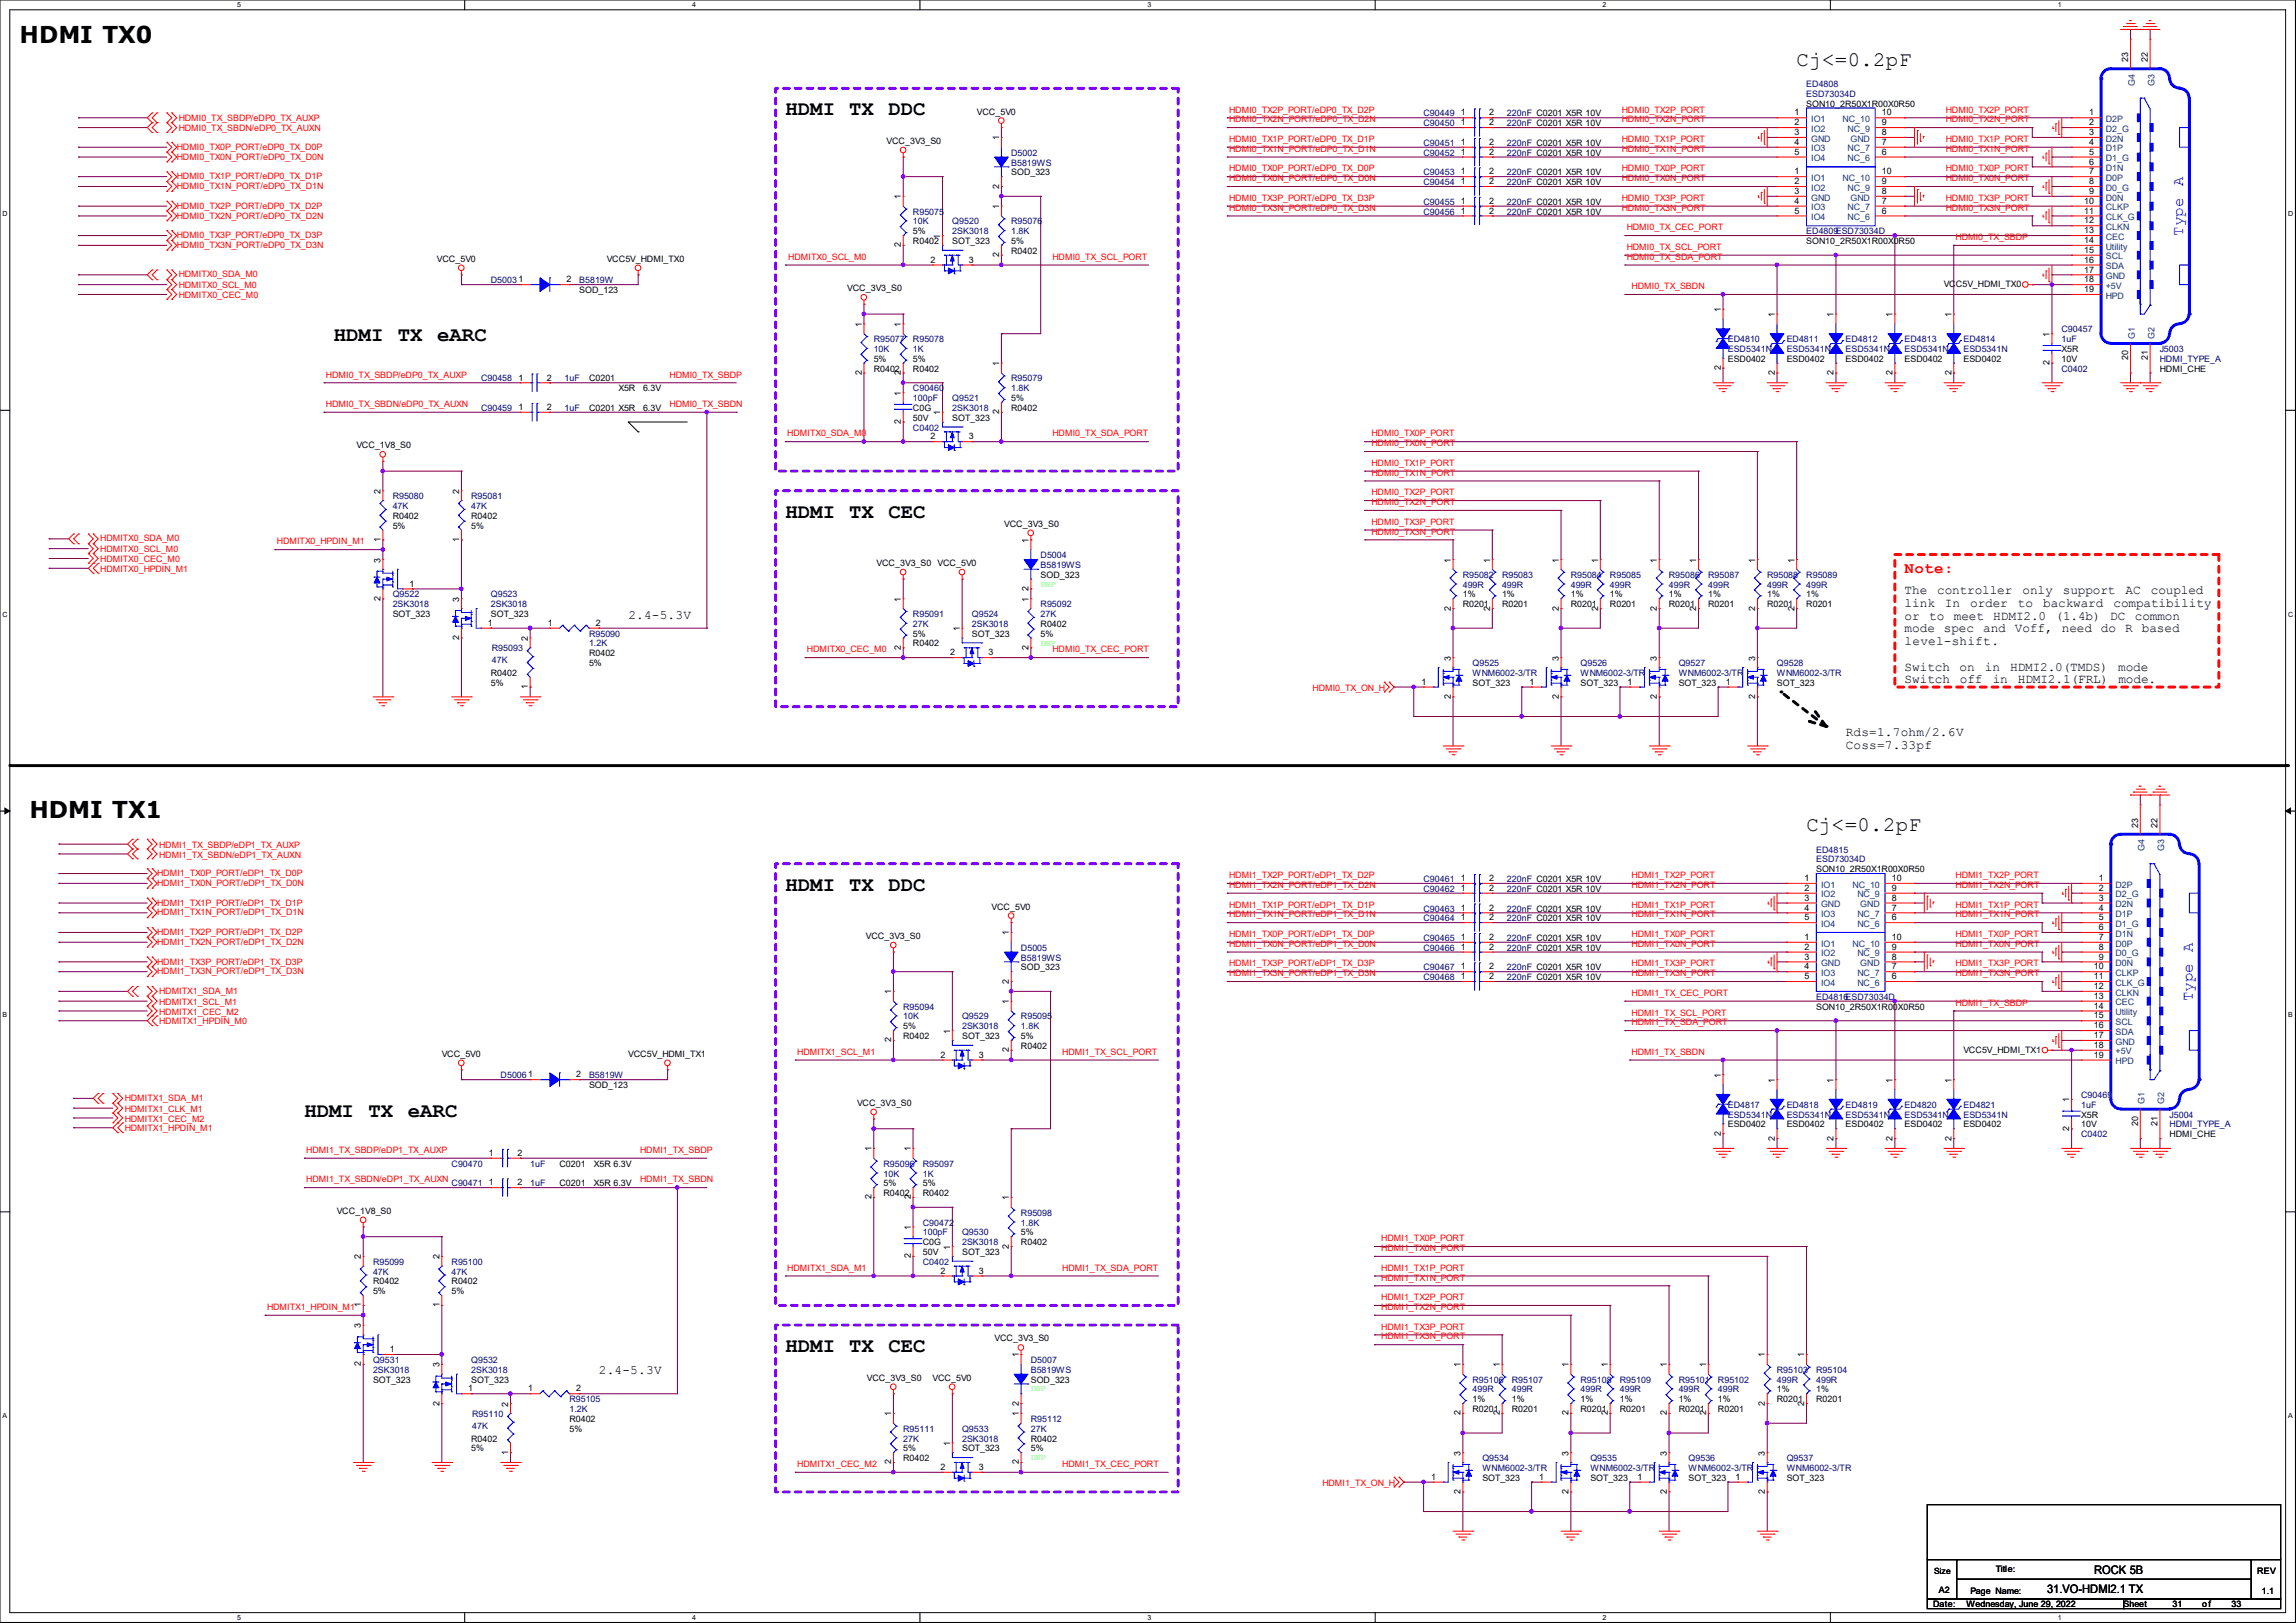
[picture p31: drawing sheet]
<svg xmlns="http://www.w3.org/2000/svg" width="297mm" height="210mm" viewBox="0 0 297 210" stroke-linecap="round" stroke-linejoin="round" font-family="sans-serif">
<defs><g id="words">
<g font-size="3">
<text x="2.5" y="5.5">HDMI TX0</text>
<text x="3.8" y="105.9">HDMI TX1</text>
</g>
<g font-size="2.7">
<text x="232.4" y="8.5">Cj&lt;=0.2pF</text>
<text x="101.6" y="14.9">HDMI TX</text>
<text x="114.9" y="14.9">DDC</text>
<text x="43.2" y="44.2">HDMI</text>
<text x="51.5" y="44.2">TX</text>
<text x="56.6" y="44.2">eARC</text>
<text x="101.6" y="67">HDMI TX</text>
<text x="114.9" y="67">CEC</text>
<text x="233.7" y="107.6">Cj&lt;=0.2pF</text>
<text x="101.6" y="115.3">HDMI TX</text>
<text x="114.9" y="115.3">DDC</text>
<text x="39.4" y="144.5">HDMI</text>
<text x="47.7" y="144.5">TX</text>
<text x="52.7" y="144.5">eARC</text>
<text x="101.6" y="175">HDMI TX</text>
<text x="114.9" y="175">CEC</text>
</g>
<g font-size="2" fill="#00f">
<text x="282.4" y="24.1" transform="rotate(-90 282.4 24.1)">A</text>
<text x="282.4" y="30.5" transform="rotate(-90 282.4 30.5)">Type</text>
<text x="283.7" y="123.1" transform="rotate(-90 283.7 123.1)">A</text>
<text x="283.7" y="129.5" transform="rotate(-90 283.7 129.5)">Type</text>
</g>
<text font-size="2" fill="#f00" x="246.4" y="74.1">Note:</text>
<g font-size="1.7">
<text x="246.4" y="76.9">The</text>
<text x="250.6" y="76.9">controller</text>
<text x="261.6" y="76.9">only</text>
<text x="266.8" y="76.9">support</text>
<text x="274.9" y="76.9">AC</text>
<text x="278.2" y="76.9">coupled</text>
<text x="81.3" y="80.1">2.4-5.3V</text>
<text x="246.4" y="78.5">link</text>
<text x="246.4" y="80.2">or</text>
<text x="246.4" y="81.8">mode spec and</text>
<text x="246.4" y="83.5">level-shift.</text>
<text x="249.6" y="80.2">to</text>
<text x="251.6" y="78.5">In</text>
<text x="252.7" y="80.2">meet</text>
<text x="254.8" y="78.5">order</text>
<text x="257.8" y="80.2">HDMI2.0</text>
<text x="260.6" y="81.8">Voff,</text>
<text x="261" y="78.5">to</text>
<text x="264.3" y="78.5">backward</text>
<text x="265.9" y="80.2">(1.4b)</text>
<text x="266.7" y="81.8">need do R</text>
<text x="273" y="80.2">DC</text>
<text x="273.4" y="78.5">compatibility</text>
<text x="276.1" y="80.2">common</text>
<text x="277.1" y="81.8">based</text>
<text x="246.4" y="86.8">Switch</text>
<text x="246.4" y="88.4">Switch</text>
<text x="253.5" y="86.8">on</text>
<text x="253.5" y="88.4">off</text>
<text x="256.7" y="86.8">in</text>
<text x="257.8" y="88.4">in</text>
<text x="260" y="86.8">HDMI2.0(TMDS)</text>
<text x="261" y="88.4">HDMI2.1(FRL)</text>
<text x="274" y="86.8">mode</text>
<text x="274" y="88.4">mode.</text>
<text x="238.8" y="95.3">Rds=1.7ohm/2.6V</text>
<text x="238.8" y="96.9">Coss=7.33pf</text>
<text x="77.5" y="177.8">2.4-5.3V</text>
</g>
<g font-size="1.5">
<text x="270.9" y="203.7">ROCK 5B</text>
<text x="264.8" y="206.1">31.VO-HDMI2.1 TX</text>
</g>
<g font-size="1.1" fill="#000080">
<text x="233.7" y="11.3">ED4808</text>
<text x="184.1" y="15.1">C90449</text>
<text x="184.1" y="16.3">C90450</text>
<text x="194.9" y="15.1">220nF C0201 X5R 10V</text>
<text x="194.9" y="16.3">220nF C0201 X5R 10V</text>
<text x="233.7" y="12.5">ESD73034D</text>
<text x="130.8" y="20.2">D5002</text>
<text x="130.8" y="21.4">B5819WS</text>
<text x="184.1" y="18.9">C90451</text>
<text x="184.1" y="20.2">C90452</text>
<text x="184.1" y="22.7">C90453</text>
<text x="184.1" y="24">C90454</text>
<text x="194.9" y="18.9">220nF C0201 X5R 10V</text>
<text x="194.9" y="20.2">220nF C0201 X5R 10V</text>
<text x="194.9" y="22.7">220nF C0201 X5R 10V</text>
<text x="194.9" y="24">220nF C0201 X5R 10V</text>
<text x="118.1" y="27.8">R95075</text>
<text x="118.1" y="29">10K</text>
<text x="123.2" y="29">Q9520</text>
<text x="130.8" y="29">R95076</text>
<text x="184.1" y="27.8">C90456</text>
<text x="184.1" y="26.5">C90455</text>
<text x="194.9" y="27.8">220nF C0201 X5R 10V</text>
<text x="194.9" y="26.5">220nF C0201 X5R 10V</text>
<text x="123.2" y="30.3">2SK3018</text>
<text x="130.8" y="30.3">1.8K</text>
<text x="233.7" y="30.3">ED4809ESD73034D</text>
<text x="63.5" y="36.7">D50031</text>
<text x="74.9" y="36.7">B5819W</text>
<text x="113" y="44.3">R95077</text>
<text x="113" y="45.6">10K</text>
<text x="118.1" y="44.3">R95078</text>
<text x="118.1" y="45.6">1K</text>
<text x="223.5" y="44.3">ED4810</text>
<text x="223.5" y="45.6">ESD5341N</text>
<text x="231.1" y="44.3">ED4811</text>
<text x="231.1" y="45.6">ESD5341N</text>
<text x="238.7" y="44.3">ED4812</text>
<text x="238.7" y="45.6">ESD5341N</text>
<text x="246.4" y="44.3">ED4813</text>
<text x="246.4" y="45.6">ESD5341N</text>
<text x="254" y="44.3">ED4814</text>
<text x="254" y="45.6">ESD5341N</text>
<text x="266.7" y="43">C90457</text>
<text x="266.7" y="44.3">1uF</text>
<text x="279.4" y="45.6">J5003</text>
<text x="279.4" y="46.8">HDMI_TYPE_A</text>
<text x="62.2" y="49.4">C90458</text>
<text x="62.2" y="53.2">C90459</text>
<text x="73" y="49.4">1uF</text>
<text x="73" y="53.2">1uF</text>
<text x="118.1" y="50.6">C90460</text>
<text x="118.1" y="51.9">100pF</text>
<text x="123.2" y="51.9">Q9521</text>
<text x="123.2" y="53.2">2SK3018</text>
<text x="130.8" y="49.4">R95079</text>
<text x="130.8" y="50.6">1.8K</text>
<text x="266.7" y="48.1">C0402</text>
<text x="118.1" y="55.7">C0402</text>
<text x="50.8" y="64.6">R95080</text>
<text x="50.8" y="65.9">47K</text>
<text x="61" y="64.6">R95081</text>
<text x="61" y="65.9">47K</text>
<text x="50.8" y="77.3">Q9522</text>
<text x="63.5" y="77.3">Q9523</text>
<text x="134.6" y="72.2">D5004</text>
<text x="134.6" y="73.5">B5819WS</text>
<text x="189.2" y="74.8">R95082</text>
<text x="189.2" y="76">499R</text>
<text x="194.3" y="74.8">R95083</text>
<text x="194.3" y="76">499R</text>
<text x="203.2" y="74.8">R95084</text>
<text x="203.2" y="76">499R</text>
<text x="208.3" y="74.8">R95085</text>
<text x="208.3" y="76">499R</text>
<text x="215.9" y="74.8">R95086</text>
<text x="215.9" y="76">499R</text>
<text x="221" y="74.8">R95087</text>
<text x="221" y="76">499R</text>
<text x="228.6" y="74.8">R95088</text>
<text x="228.6" y="76">499R</text>
<text x="233.7" y="74.8">R95089</text>
<text x="233.7" y="76">499R</text>
<text x="50.8" y="78.6">2SK3018</text>
<text x="63.5" y="78.6">2SK3018</text>
<text x="76.2" y="82.4">R95090</text>
<text x="76.2" y="83.7">1.2K</text>
<text x="118.1" y="79.8">R95091</text>
<text x="118.1" y="81.1">27K</text>
<text x="125.7" y="79.8">Q9524</text>
<text x="125.7" y="81.1">2SK3018</text>
<text x="134.6" y="78.6">R95092</text>
<text x="134.6" y="79.8">27K</text>
<text x="63.6" y="84.3">R95093</text>
<text x="63.6" y="85.8">47K</text>
<text x="190.5" y="86.2">Q9525</text>
<text x="190.5" y="87.5">WNM6002-3/TR</text>
<text x="204.5" y="86.2">Q9526</text>
<text x="204.5" y="87.5">WNM6002-3/TR</text>
<text x="217.1" y="86.2">Q9527</text>
<text x="217.1" y="87.5">WNM6002-3/TR</text>
<text x="229.8" y="86.2">Q9528</text>
<text x="229.8" y="87.5">WNM6002-3/TR</text>
<text x="234.9" y="110.3">ED4815</text>
<text x="234.9" y="111.6">ESD73034D</text>
<text x="184.1" y="115.4">C90462</text>
<text x="184.1" y="114.1">C90461</text>
<text x="184.1" y="119.2">C90464</text>
<text x="184.1" y="117.9">C90463</text>
<text x="194.9" y="115.4">220nF C0201 X5R 10V</text>
<text x="194.9" y="114.1">220nF C0201 X5R 10V</text>
<text x="194.9" y="119.2">220nF C0201 X5R 10V</text>
<text x="194.9" y="117.9">220nF C0201 X5R 10V</text>
<text x="132.1" y="123">D5005</text>
<text x="132.1" y="124.3">B5819WS</text>
<text x="184.1" y="123">C90466</text>
<text x="184.1" y="125.6">C90467</text>
<text x="184.1" y="121.8">C90465</text>
<text x="194.9" y="123">220nF C0201 X5R 10V</text>
<text x="194.9" y="125.6">220nF C0201 X5R 10V</text>
<text x="194.9" y="121.8">220nF C0201 X5R 10V</text>
<text x="116.8" y="130.6">R95094</text>
<text x="116.8" y="131.9">10K</text>
<text x="124.4" y="131.9">Q9529</text>
<text x="132.1" y="131.9">R95095</text>
<text x="184.1" y="126.8">C90468</text>
<text x="194.9" y="126.8">220nF C0201 X5R 10V</text>
<text x="234.9" y="129.4">ED4816ESD73034D</text>
<text x="124.4" y="133.2">2SK3018</text>
<text x="132.1" y="133.2">1.8K</text>
<text x="64.8" y="139.5">D50061</text>
<text x="76.2" y="139.5">B5819W</text>
<text x="223.5" y="143.3">ED4817</text>
<text x="231.1" y="143.3">ED4818</text>
<text x="238.7" y="143.3">ED4819</text>
<text x="246.4" y="143.3">ED4820</text>
<text x="254" y="143.3">ED4821</text>
<text x="269.2" y="142.1">C90469</text>
<text x="269.2" y="143.3">1uF</text>
<text x="223.5" y="144.6">ESD5341N</text>
<text x="231.1" y="144.6">ESD5341N</text>
<text x="238.7" y="144.6">ESD5341N</text>
<text x="246.4" y="144.6">ESD5341N</text>
<text x="254" y="144.6">ESD5341N</text>
<text x="269.2" y="147.2">C0402</text>
<text x="280.6" y="144.6">J5004</text>
<text x="280.6" y="145.9">HDMI_TYPE_A</text>
<text x="58.4" y="151">C90470</text>
<text x="58.4" y="153.5">C90471</text>
<text x="68.6" y="151">1uF</text>
<text x="68.6" y="153.5">1uF</text>
<text x="114.3" y="151">R95096</text>
<text x="114.3" y="152.2">10K</text>
<text x="119.4" y="151">R95097</text>
<text x="119.4" y="152.2">1K</text>
<text x="119.4" y="158.6">C90472</text>
<text x="119.4" y="159.9">100pF</text>
<text x="124.4" y="159.9">Q9530</text>
<text x="124.4" y="161.1">2SK3018</text>
<text x="132.1" y="157.3">R95098</text>
<text x="132.1" y="158.6">1.8K</text>
<text x="48.3" y="163.7">R95099</text>
<text x="48.3" y="164.9">47K</text>
<text x="58.4" y="163.7">R95100</text>
<text x="58.4" y="164.9">47K</text>
<text x="119.4" y="163.7">C0402</text>
<text x="48.3" y="176.4">Q9531</text>
<text x="48.3" y="177.6">2SK3018</text>
<text x="61" y="176.4">Q9532</text>
<text x="61" y="177.6">2SK3018</text>
<text x="133.3" y="176.4">D5007</text>
<text x="133.3" y="177.6">B5819WS</text>
<text x="190.5" y="178.9">R95106</text>
<text x="195.6" y="178.9">R95107</text>
<text x="204.5" y="178.9">R95108</text>
<text x="209.5" y="178.9">R95109</text>
<text x="217.1" y="178.9">R95101</text>
<text x="222.2" y="178.9">R95102</text>
<text x="229.8" y="177.6">R95103</text>
<text x="229.8" y="178.9">499R</text>
<text x="234.9" y="177.6">R95104</text>
<text x="234.9" y="178.9">499R</text>
<text x="61.1" y="183.3">R95110</text>
<text x="61.1" y="184.9">47K</text>
<text x="73.7" y="181.4">R95105</text>
<text x="73.7" y="182.7">1.2K</text>
<text x="116.8" y="185.3">R95111</text>
<text x="124.4" y="185.3">Q9533</text>
<text x="133.3" y="184">R95112</text>
<text x="133.3" y="185.3">27K</text>
<text x="190.5" y="180.2">499R</text>
<text x="195.6" y="180.2">499R</text>
<text x="204.5" y="180.2">499R</text>
<text x="209.5" y="180.2">499R</text>
<text x="217.1" y="180.2">499R</text>
<text x="222.2" y="180.2">499R</text>
<text x="116.8" y="186.5">27K</text>
<text x="124.4" y="186.5">2SK3018</text>
<text x="191.8" y="189.1">Q9534</text>
<text x="191.8" y="190.3">WNM6002-3/TR</text>
<text x="205.7" y="189.1">Q9535</text>
<text x="205.7" y="190.3">WNM6002-3/TR</text>
<text x="218.4" y="189.1">Q9536</text>
<text x="218.4" y="190.3">WNM6002-3/TR</text>
<text x="231.1" y="189.1">Q9537</text>
<text x="231.1" y="190.3">WNM6002-3/TR</text>
</g>
<g font-size="1.1">
<text x="275.3" y="8" transform="rotate(-90 275.3 8)">23</text>
<text x="277.8" y="8" transform="rotate(-90 277.8 8)">22</text>
<text x="126.4" y="14.8">VCC_5V0</text>
<text x="189" y="14.9">1</text>
<text x="189" y="16.2">1</text>
<text x="192.6" y="14.9">2</text>
<text x="192.6" y="16.2">2</text>
<text x="232.1" y="14.9">1</text>
<text x="232.1" y="16.2">2</text>
<text x="232.1" y="17.5">3</text>
<text x="233.7" y="13.8">SON10_2R50X1R00X0R50</text>
<text x="243.4" y="14.9">10</text>
<text x="243.4" y="16.2">9</text>
<text x="243.4" y="17.5">8</text>
<text x="270.2" y="14.9">1</text>
<text x="270.2" y="16.2">2</text>
<text x="270.2" y="17.5">3</text>
<text x="114.7" y="18.6">VCC_3V3_S0</text>
<text x="129.2" y="18.2" transform="rotate(-90 129.2 18.2)">1</text>
<text x="130.8" y="22.7">SOD_323</text>
<text x="189" y="18.8">1</text>
<text x="189" y="20">1</text>
<text x="189" y="22.6">1</text>
<text x="189" y="23.8">1</text>
<text x="192.6" y="18.8">2</text>
<text x="192.6" y="20">2</text>
<text x="192.6" y="22.6">2</text>
<text x="192.6" y="23.8">2</text>
<text x="232.1" y="18.8">4</text>
<text x="232.1" y="20">5</text>
<text x="232.1" y="22.6">1</text>
<text x="232.1" y="23.8">2</text>
<text x="243.4" y="18.8">7</text>
<text x="243.4" y="20">6</text>
<text x="243.4" y="22.6">10</text>
<text x="243.4" y="23.8">9</text>
<text x="270.2" y="18.8">4</text>
<text x="270.2" y="20">5</text>
<text x="270.2" y="21.3">6</text>
<text x="270.2" y="22.6">7</text>
<text x="270.2" y="23.8">8</text>
<text x="116.5" y="25.8" transform="rotate(-90 116.5 25.8)">1</text>
<text x="129.2" y="27.1" transform="rotate(-90 129.2 27.1)">1</text>
<text x="129.2" y="24.4" transform="rotate(-90 129.2 24.4)">2</text>
<text x="189" y="27.6">1</text>
<text x="189" y="26.4">1</text>
<text x="192.6" y="27.6">2</text>
<text x="192.6" y="26.4">2</text>
<text x="232.1" y="26.4">4</text>
<text x="232.1" y="27.6">5</text>
<text x="232.1" y="25.1">3</text>
<text x="243.4" y="26.4">7</text>
<text x="243.4" y="27.6">6</text>
<text x="243.4" y="25.1">8</text>
<text x="269.6" y="26.4">10</text>
<text x="269.6" y="27.6">11</text>
<text x="269.6" y="28.9">12</text>
<text x="270.2" y="25.1">9</text>
<text x="56.5" y="33.9">VCC_5V0</text>
<text x="78.5" y="33.9">VCC5V_HDMI_TX0</text>
<text x="116.5" y="32" transform="rotate(-90 116.5 32)">2</text>
<text x="118.1" y="31.6">R0402</text>
<text x="118.1" y="30.3">5%</text>
<text x="120.4" y="34">2</text>
<text x="121.6" y="30.9" transform="rotate(-90 121.6 30.9)">1</text>
<text x="123.2" y="31.6">SOT_323</text>
<text x="125.3" y="34">3</text>
<text x="129.2" y="33.3" transform="rotate(-90 129.2 33.3)">2</text>
<text x="130.8" y="32.9">R0402</text>
<text x="130.8" y="31.6">5%</text>
<text x="233.7" y="31.6">SON10_2R50X1R00X0R50</text>
<text x="269.6" y="30.2">13</text>
<text x="269.6" y="31.5">14</text>
<text x="269.6" y="32.7">15</text>
<text x="269.6" y="34">16</text>
<text x="269.6" y="35.3">17</text>
<text x="73.3" y="36.5">2</text>
<text x="74.9" y="37.9">SOD_123</text>
<text x="109.6" y="37.7">VCC_3V3_S0</text>
<text x="222.6" y="40.4" transform="rotate(-90 222.6 40.4)">1</text>
<text x="229.6" y="41" transform="rotate(-90 229.6 41)">1</text>
<text x="237.2" y="41" transform="rotate(-90 237.2 41)">1</text>
<text x="244.8" y="41" transform="rotate(-90 244.8 41)">1</text>
<text x="251.4" y="37.2">VCC5V_HDMI_TX0</text>
<text x="252.4" y="41" transform="rotate(-90 252.4 41)">1</text>
<text x="269.6" y="36.5">18</text>
<text x="269.6" y="37.8">19</text>
<text x="111.5" y="42.3" transform="rotate(-90 111.5 42.3)">1</text>
<text x="113" y="46.8">5%</text>
<text x="116.5" y="42.3" transform="rotate(-90 116.5 42.3)">1</text>
<text x="118.1" y="46.8">5%</text>
<text x="129.2" y="47.4" transform="rotate(-90 129.2 47.4)">1</text>
<text x="222.6" y="47.9" transform="rotate(-90 222.6 47.9)">2</text>
<text x="223.5" y="46.8">ESD0402</text>
<text x="231.1" y="46.8">ESD0402</text>
<text x="238.7" y="46.8">ESD0402</text>
<text x="246.4" y="46.8">ESD0402</text>
<text x="254" y="46.8">ESD0402</text>
<text x="265.1" y="47.3" transform="rotate(-90 265.1 47.3)">2</text>
<text x="265.1" y="43.6" transform="rotate(-90 265.1 43.6)">1</text>
<text x="266.7" y="45.6">X5R</text>
<text x="266.7" y="46.8">10V</text>
<text x="275.3" y="46.6" transform="rotate(-90 275.3 46.6)">20</text>
<text x="277.8" y="46.6" transform="rotate(-90 277.8 46.6)">21</text>
<text x="67.1" y="49.2">1</text>
<text x="67.1" y="53">1</text>
<text x="70.7" y="49.2">2</text>
<text x="70.7" y="53">2</text>
<text x="76.2" y="49.4">C0201</text>
<text x="76.2" y="53.2">C0201 X5R</text>
<text x="80" y="50.6">X5R</text>
<text x="83.2" y="50.6">6.3V</text>
<text x="83.2" y="53.2">6.3V</text>
<text x="111.5" y="48.5" transform="rotate(-90 111.5 48.5)">2</text>
<text x="113" y="48.1">R0402</text>
<text x="116.5" y="51.2" transform="rotate(-90 116.5 51.2)">1</text>
<text x="116.5" y="48.5" transform="rotate(-90 116.5 48.5)">2</text>
<text x="118.1" y="53.2">C0G</text>
<text x="118.1" y="48.1">R0402</text>
<text x="121.6" y="53.7" transform="rotate(-90 121.6 53.7)">1</text>
<text x="129.2" y="53.6" transform="rotate(-90 129.2 53.6)">2</text>
<text x="130.8" y="53.2">R0402</text>
<text x="130.8" y="51.9">5%</text>
<text x="229.6" y="48.5" transform="rotate(-90 229.6 48.5)">2</text>
<text x="237.2" y="48.5" transform="rotate(-90 237.2 48.5)">2</text>
<text x="244.8" y="48.5" transform="rotate(-90 244.8 48.5)">2</text>
<text x="252.4" y="48.5" transform="rotate(-90 252.4 48.5)">2</text>
<text x="279.4" y="48.1">HDMI_CHE</text>
<text x="46.1" y="58">VCC_1V8_S0</text>
<text x="116.5" y="54.9" transform="rotate(-90 116.5 54.9)">2</text>
<text x="118.1" y="54.4">50V</text>
<text x="120.4" y="56.9">2</text>
<text x="123.2" y="54.4">SOT_323</text>
<text x="125.3" y="56.9">3</text>
<text x="49.2" y="63.9" transform="rotate(-90 49.2 63.9)">2</text>
<text x="59.4" y="63.9" transform="rotate(-90 59.4 63.9)">2</text>
<text x="49.2" y="70.1" transform="rotate(-90 49.2 70.1)">1</text>
<text x="50.8" y="67.1">R0402</text>
<text x="50.8" y="68.4">5%</text>
<text x="59.4" y="70.1" transform="rotate(-90 59.4 70.1)">1</text>
<text x="61" y="67.1">R0402</text>
<text x="61" y="68.4">5%</text>
<text x="129.9" y="68.2">VCC_3V3_S0</text>
<text x="133.1" y="70.2" transform="rotate(-90 133.1 70.2)">1</text>
<text x="49.2" y="77.7" transform="rotate(-90 49.2 77.7)">2</text>
<text x="49.2" y="72.8" transform="rotate(-90 49.2 72.8)">3</text>
<text x="53" y="75.9">1</text>
<text x="59.4" y="77.9" transform="rotate(-90 59.4 77.9)">3</text>
<text x="113.4" y="73.2">VCC_3V3_S0 VCC_5V0</text>
<text x="116.5" y="77.9" transform="rotate(-90 116.5 77.9)">1</text>
<text x="133.1" y="77.9" transform="rotate(-90 133.1 77.9)">1</text>
<text x="133.1" y="76.5" transform="rotate(-90 133.1 76.5)">2</text>
<text x="134.6" y="74.8">SOD_323</text>
<text x="187.7" y="72.8" transform="rotate(-90 187.7 72.8)">1</text>
<text x="189.2" y="77.3">1%</text>
<text x="192.7" y="72.8" transform="rotate(-90 192.7 72.8)">1</text>
<text x="194.3" y="77.3">1%</text>
<text x="201.6" y="72.8" transform="rotate(-90 201.6 72.8)">1</text>
<text x="203.2" y="77.3">1%</text>
<text x="206.7" y="72.8" transform="rotate(-90 206.7 72.8)">1</text>
<text x="208.3" y="77.3">1%</text>
<text x="214.3" y="72.8" transform="rotate(-90 214.3 72.8)">1</text>
<text x="215.9" y="77.3">1%</text>
<text x="219.4" y="72.8" transform="rotate(-90 219.4 72.8)">1</text>
<text x="221" y="77.3">1%</text>
<text x="227" y="72.8" transform="rotate(-90 227 72.8)">1</text>
<text x="228.6" y="77.3">1%</text>
<text x="232.1" y="72.8" transform="rotate(-90 232.1 72.8)">1</text>
<text x="233.7" y="77.3">1%</text>
<text x="50.8" y="79.8">SOT_323</text>
<text x="59.4" y="82.8" transform="rotate(-90 59.4 82.8)">2</text>
<text x="63.1" y="81">1</text>
<text x="63.5" y="79.8">SOT_323</text>
<text x="68.3" y="82.9" transform="rotate(-90 68.3 82.9)">2</text>
<text x="70.9" y="81">1</text>
<text x="77.1" y="81">2</text>
<text x="118.1" y="83.7">R0402</text>
<text x="118.1" y="82.4">5%</text>
<text x="124.2" y="81.7" transform="rotate(-90 124.2 81.7)">1</text>
<text x="125.7" y="82.4">SOT_323</text>
<text x="134.6" y="81.1">R0402</text>
<text x="134.6" y="82.4">5%</text>
<text x="187.7" y="79" transform="rotate(-90 187.7 79)">2</text>
<text x="189.2" y="78.6">R0201</text>
<text x="192.7" y="79" transform="rotate(-90 192.7 79)">2</text>
<text x="194.3" y="78.6">R0201</text>
<text x="201.6" y="79" transform="rotate(-90 201.6 79)">2</text>
<text x="203.2" y="78.6">R0201</text>
<text x="206.7" y="79" transform="rotate(-90 206.7 79)">2</text>
<text x="208.3" y="78.6">R0201</text>
<text x="214.3" y="79" transform="rotate(-90 214.3 79)">2</text>
<text x="215.9" y="78.6">R0201</text>
<text x="219.4" y="79" transform="rotate(-90 219.4 79)">2</text>
<text x="221" y="78.6">R0201</text>
<text x="227" y="79" transform="rotate(-90 227 79)">2</text>
<text x="228.6" y="78.6">R0201</text>
<text x="232.1" y="79" transform="rotate(-90 232.1 79)">2</text>
<text x="233.7" y="78.6">R0201</text>
<text x="63.5" y="87.5">R0402</text>
<text x="63.5" y="88.7">5%</text>
<text x="68.3" y="89.2" transform="rotate(-90 68.3 89.2)">1</text>
<text x="76.2" y="84.9">R0402</text>
<text x="76.2" y="86.2">5%</text>
<text x="116.5" y="84.1" transform="rotate(-90 116.5 84.1)">2</text>
<text x="122.9" y="84.8">2</text>
<text x="127.9" y="84.8">3</text>
<text x="133.1" y="84.1" transform="rotate(-90 133.1 84.1)">2</text>
<text x="183.9" y="88.6">1</text>
<text x="187.7" y="85.5" transform="rotate(-90 187.7 85.5)">3</text>
<text x="190.5" y="88.7">SOT_323</text>
<text x="197.8" y="88.6">1</text>
<text x="201.6" y="85.5" transform="rotate(-90 201.6 85.5)">3</text>
<text x="204.5" y="88.7">SOT_323</text>
<text x="210.5" y="88.6">1</text>
<text x="214.3" y="85.5" transform="rotate(-90 214.3 85.5)">3</text>
<text x="217.1" y="88.7">SOT_323</text>
<text x="223.2" y="88.6">1</text>
<text x="227" y="85.5" transform="rotate(-90 227 85.5)">3</text>
<text x="229.8" y="88.7">SOT_323</text>
<text x="187.7" y="90.4" transform="rotate(-90 187.7 90.4)">2</text>
<text x="201.6" y="90.4" transform="rotate(-90 201.6 90.4)">2</text>
<text x="214.3" y="90.4" transform="rotate(-90 214.3 90.4)">2</text>
<text x="227" y="90.4" transform="rotate(-90 227 90.4)">2</text>
<text x="276.6" y="107.1" transform="rotate(-90 276.6 107.1)">23</text>
<text x="279.1" y="107.1" transform="rotate(-90 279.1 107.1)">22</text>
<text x="234.9" y="112.9">SON10_2R50X1R00X0R50</text>
<text x="128.3" y="117.7">VCC_5V0</text>
<text x="189" y="115.3">1</text>
<text x="189" y="114">1</text>
<text x="189" y="119.1">1</text>
<text x="189" y="117.8">1</text>
<text x="192.6" y="115.3">2</text>
<text x="192.6" y="114">2</text>
<text x="192.6" y="119.1">2</text>
<text x="192.6" y="117.8">2</text>
<text x="233.4" y="114">1</text>
<text x="233.4" y="115.3">2</text>
<text x="233.4" y="117.8">4</text>
<text x="233.4" y="119.1">5</text>
<text x="233.4" y="116.5">3</text>
<text x="244.7" y="114">10</text>
<text x="244.7" y="115.3">9</text>
<text x="244.7" y="117.8">7</text>
<text x="244.7" y="119.1">6</text>
<text x="244.7" y="116.5">8</text>
<text x="271.5" y="114">1</text>
<text x="271.5" y="115.3">2</text>
<text x="271.5" y="116.5">3</text>
<text x="271.5" y="117.8">4</text>
<text x="271.5" y="119.1">5</text>
<text x="112" y="121.5">VCC_3V3_S0</text>
<text x="130.5" y="121" transform="rotate(-90 130.5 121)">1</text>
<text x="132.1" y="125.6">SOD_323</text>
<text x="189" y="122.9">1</text>
<text x="189" y="125.4">1</text>
<text x="189" y="121.6">1</text>
<text x="192.6" y="122.9">2</text>
<text x="192.6" y="125.4">2</text>
<text x="192.6" y="121.6">2</text>
<text x="233.4" y="121.6">1</text>
<text x="233.4" y="122.9">2</text>
<text x="233.4" y="125.4">4</text>
<text x="233.4" y="124.2">3</text>
<text x="244.7" y="121.6">10</text>
<text x="244.7" y="122.9">9</text>
<text x="244.7" y="125.4">7</text>
<text x="244.7" y="124.2">8</text>
<text x="270.9" y="125.4">10</text>
<text x="271.5" y="120.4">6</text>
<text x="271.5" y="121.6">7</text>
<text x="271.5" y="122.9">8</text>
<text x="271.5" y="124.2">9</text>
<text x="115.3" y="128.7" transform="rotate(-90 115.3 128.7)">1</text>
<text x="130.5" y="129.9" transform="rotate(-90 130.5 129.9)">1</text>
<text x="130.5" y="127.3" transform="rotate(-90 130.5 127.3)">2</text>
<text x="189" y="126.7">1</text>
<text x="192.6" y="126.7">2</text>
<text x="233.4" y="126.7">5</text>
<text x="234.9" y="130.6">SON10_2R50X1R00X0R50</text>
<text x="244.7" y="126.7">6</text>
<text x="270.9" y="126.7">11</text>
<text x="270.9" y="128">12</text>
<text x="270.9" y="129.2">13</text>
<text x="270.9" y="130.5">14</text>
<text x="270.9" y="131.8">15</text>
<text x="57.1" y="136.7">VCC_5V0</text>
<text x="81.3" y="136.7">VCC5V_HDMI_TX1</text>
<text x="115.3" y="134.9" transform="rotate(-90 115.3 134.9)">2</text>
<text x="116.8" y="134.5">R0402</text>
<text x="116.8" y="133.2">5%</text>
<text x="121.7" y="136.9">2</text>
<text x="122.9" y="133.7" transform="rotate(-90 122.9 133.7)">1</text>
<text x="124.4" y="134.5">SOT_323</text>
<text x="126.6" y="136.9">3</text>
<text x="130.5" y="136.2" transform="rotate(-90 130.5 136.2)">2</text>
<text x="132.1" y="135.7">R0402</text>
<text x="132.1" y="134.5">5%</text>
<text x="254" y="136.2">VCC5V_HDMI_TX1</text>
<text x="270.9" y="133.1">16</text>
<text x="270.9" y="134.3">17</text>
<text x="270.9" y="135.6">18</text>
<text x="270.9" y="136.9">19</text>
<text x="74.5" y="139.4">2</text>
<text x="76.2" y="140.8">SOD_123</text>
<text x="110.9" y="143.1">VCC_3V3_S0</text>
<text x="222.6" y="139.5" transform="rotate(-90 222.6 139.5)">1</text>
<text x="229.6" y="140.1" transform="rotate(-90 229.6 140.1)">1</text>
<text x="237.2" y="140.1" transform="rotate(-90 237.2 140.1)">1</text>
<text x="244.8" y="140.1" transform="rotate(-90 244.8 140.1)">1</text>
<text x="252.4" y="140.1" transform="rotate(-90 252.4 140.1)">1</text>
<text x="267.7" y="142.6" transform="rotate(-90 267.7 142.6)">1</text>
<text x="63.2" y="149.6">1</text>
<text x="66.9" y="149.6">2</text>
<text x="112.7" y="149" transform="rotate(-90 112.7 149)">1</text>
<text x="117.8" y="149" transform="rotate(-90 117.8 149)">1</text>
<text x="222.6" y="146.9" transform="rotate(-90 222.6 146.9)">2</text>
<text x="223.5" y="145.9">ESD0402</text>
<text x="229.6" y="147.6" transform="rotate(-90 229.6 147.6)">2</text>
<text x="231.1" y="145.9">ESD0402</text>
<text x="237.2" y="147.6" transform="rotate(-90 237.2 147.6)">2</text>
<text x="238.7" y="145.9">ESD0402</text>
<text x="244.8" y="147.6" transform="rotate(-90 244.8 147.6)">2</text>
<text x="246.4" y="145.9">ESD0402</text>
<text x="252.4" y="147.6" transform="rotate(-90 252.4 147.6)">2</text>
<text x="254" y="145.9">ESD0402</text>
<text x="267.7" y="146.3" transform="rotate(-90 267.7 146.3)">2</text>
<text x="269.2" y="144.6">X5R</text>
<text x="269.2" y="145.9">10V</text>
<text x="276.6" y="145.7" transform="rotate(-90 276.6 145.7)">20</text>
<text x="279.1" y="145.7" transform="rotate(-90 279.1 145.7)">21</text>
<text x="280.6" y="147.2">HDMI_CHE</text>
<text x="63.2" y="153.4">1</text>
<text x="66.9" y="153.4">2</text>
<text x="72.4" y="151">C0201</text>
<text x="72.4" y="153.5">C0201</text>
<text x="76.8" y="151">X5R 6.3V</text>
<text x="76.8" y="153.5">X5R 6.3V</text>
<text x="112.7" y="155.2" transform="rotate(-90 112.7 155.2)">2</text>
<text x="114.3" y="154.8">R0402</text>
<text x="114.3" y="153.5">5%</text>
<text x="117.8" y="155.2" transform="rotate(-90 117.8 155.2)">2</text>
<text x="119.4" y="154.8">R0402</text>
<text x="119.4" y="153.5">5%</text>
<text x="130.5" y="155.3" transform="rotate(-90 130.5 155.3)">1</text>
<text x="43.6" y="157.1">VCC_1V8_S0</text>
<text x="117.8" y="159.1" transform="rotate(-90 117.8 159.1)">1</text>
<text x="119.4" y="161.1">C0G</text>
<text x="122.9" y="161.7" transform="rotate(-90 122.9 161.7)">1</text>
<text x="130.5" y="161.5" transform="rotate(-90 130.5 161.5)">2</text>
<text x="132.1" y="161.1">R0402</text>
<text x="132.1" y="159.9">5%</text>
<text x="46.7" y="162.9" transform="rotate(-90 46.7 162.9)">2</text>
<text x="48.3" y="166.2">R0402</text>
<text x="48.3" y="167.5">5%</text>
<text x="56.9" y="162.9" transform="rotate(-90 56.9 162.9)">2</text>
<text x="58.4" y="166.2">R0402</text>
<text x="58.4" y="167.5">5%</text>
<text x="117.8" y="162.8" transform="rotate(-90 117.8 162.8)">2</text>
<text x="119.4" y="162.4">50V</text>
<text x="121.7" y="164.8">2</text>
<text x="124.4" y="162.4">SOT_323</text>
<text x="126.6" y="164.8">3</text>
<text x="46.7" y="171.8" transform="rotate(-90 46.7 171.8)">3</text>
<text x="46.7" y="169.2" transform="rotate(-90 46.7 169.2)">1</text>
<text x="56.9" y="169.2" transform="rotate(-90 56.9 169.2)">1</text>
<text x="128.6" y="173.6">VCC_3V3_S0</text>
<text x="46.7" y="176.8" transform="rotate(-90 46.7 176.8)">2</text>
<text x="48.3" y="178.9">SOT_323</text>
<text x="50.4" y="175">1</text>
<text x="56.9" y="176.9" transform="rotate(-90 56.9 176.9)">3</text>
<text x="61" y="178.9">SOT_323</text>
<text x="112.1" y="178.6">VCC_3V3_S0</text>
<text x="120.6" y="178.6">VCC_5V0</text>
<text x="131.8" y="175.6" transform="rotate(-90 131.8 175.6)">1</text>
<text x="133.3" y="178.9">SOD_323</text>
<text x="188.9" y="176.9" transform="rotate(-90 188.9 176.9)">1</text>
<text x="194" y="176.9" transform="rotate(-90 194 176.9)">1</text>
<text x="202.9" y="176.9" transform="rotate(-90 202.9 176.9)">1</text>
<text x="208" y="176.9" transform="rotate(-90 208 176.9)">1</text>
<text x="215.6" y="176.9" transform="rotate(-90 215.6 176.9)">1</text>
<text x="220.7" y="176.9" transform="rotate(-90 220.7 176.9)">1</text>
<text x="228.3" y="175.6" transform="rotate(-90 228.3 175.6)">1</text>
<text x="233.4" y="175.6" transform="rotate(-90 233.4 175.6)">1</text>
<text x="56.9" y="181.9" transform="rotate(-90 56.9 181.9)">2</text>
<text x="60.6" y="180">1</text>
<text x="65.7" y="182" transform="rotate(-90 65.7 182)">2</text>
<text x="68.3" y="180">1</text>
<text x="73.7" y="184">R0402</text>
<text x="73.7" y="185.3">5%</text>
<text x="74.5" y="180">2</text>
<text x="115.3" y="183.3" transform="rotate(-90 115.3 183.3)">1</text>
<text x="131.8" y="183.3" transform="rotate(-90 131.8 183.3)">1</text>
<text x="131.8" y="181.9" transform="rotate(-90 131.8 181.9)">2</text>
<text x="188.9" y="183.1" transform="rotate(-90 188.9 183.1)">2</text>
<text x="190.5" y="182.7">R0201</text>
<text x="190.5" y="181.4">1%</text>
<text x="194" y="183.1" transform="rotate(-90 194 183.1)">2</text>
<text x="195.6" y="182.7">R0201</text>
<text x="195.6" y="181.4">1%</text>
<text x="202.9" y="183.1" transform="rotate(-90 202.9 183.1)">2</text>
<text x="204.5" y="182.7">R0201</text>
<text x="204.5" y="181.4">1%</text>
<text x="208" y="183.1" transform="rotate(-90 208 183.1)">2</text>
<text x="209.5" y="182.7">R0201</text>
<text x="209.5" y="181.4">1%</text>
<text x="215.6" y="183.1" transform="rotate(-90 215.6 183.1)">2</text>
<text x="217.1" y="182.7">R0201</text>
<text x="217.1" y="181.4">1%</text>
<text x="220.7" y="183.1" transform="rotate(-90 220.7 183.1)">2</text>
<text x="222.2" y="182.7">R0201</text>
<text x="222.2" y="181.4">1%</text>
<text x="228.3" y="181.9" transform="rotate(-90 228.3 181.9)">2</text>
<text x="229.8" y="181.4">R0201</text>
<text x="229.8" y="180.2">1%</text>
<text x="233.4" y="181.9" transform="rotate(-90 233.4 181.9)">2</text>
<text x="234.9" y="181.4">R0201</text>
<text x="234.9" y="180.2">1%</text>
<text x="61" y="186.5">R0402</text>
<text x="61" y="187.8">5%</text>
<text x="65.7" y="188.2" transform="rotate(-90 65.7 188.2)">1</text>
<text x="115.3" y="189.5" transform="rotate(-90 115.3 189.5)">2</text>
<text x="116.8" y="189.1">R0402</text>
<text x="116.8" y="187.8">5%</text>
<text x="121.7" y="190.2">2</text>
<text x="122.9" y="187.1" transform="rotate(-90 122.9 187.1)">1</text>
<text x="124.4" y="187.8">SOT_323</text>
<text x="126.6" y="190.2">3</text>
<text x="131.8" y="189.5" transform="rotate(-90 131.8 189.5)">2</text>
<text x="133.3" y="186.5">R0402</text>
<text x="133.3" y="187.8">5%</text>
<text x="185.1" y="191.5">1</text>
<text x="188.9" y="188.3" transform="rotate(-90 188.9 188.3)">3</text>
<text x="191.8" y="191.6">SOT_323</text>
<text x="199.1" y="191.5">1</text>
<text x="202.9" y="188.3" transform="rotate(-90 202.9 188.3)">3</text>
<text x="205.7" y="191.6">SOT_323</text>
<text x="211.8" y="191.5">1</text>
<text x="215.6" y="188.3" transform="rotate(-90 215.6 188.3)">3</text>
<text x="218.4" y="191.6">SOT_323</text>
<text x="224.5" y="191.5">1</text>
<text x="228.3" y="188.3" transform="rotate(-90 228.3 188.3)">3</text>
<text x="231.1" y="191.6">SOT_323</text>
<text x="188.9" y="193.3" transform="rotate(-90 188.9 193.3)">2</text>
<text x="202.9" y="193.3" transform="rotate(-90 202.9 193.3)">2</text>
<text x="215.6" y="193.3" transform="rotate(-90 215.6 193.3)">2</text>
<text x="228.3" y="193.3" transform="rotate(-90 228.3 193.3)">2</text>
<text x="250.2" y="203.6">Size</text>
<text x="258.2" y="203.4">Title:</text>
<text x="292" y="203.7">REV</text>
<text x="250.1" y="208">Date:</text>
<text x="250.8" y="206.1">A2</text>
<text x="254.4" y="208">Wednesday, June 29, 2022</text>
<text x="254.9" y="206.2">Page Name:</text>
<text x="274.7" y="208">Sheet</text>
<text x="281" y="208">31</text>
<text x="284.9" y="208">o f</text>
<text x="288.6" y="208">33</text>
<text x="292.6" y="206.2">1.1</text>
</g>
<g font-size="1.1" fill="#004080">
<text x="276.1" y="11.1" transform="rotate(-90 276.1 11.1)">G4</text>
<text x="278.7" y="11.1" transform="rotate(-90 278.7 11.1)">G3</text>
<text x="234.3" y="15.8">IO1</text>
<text x="234.3" y="17.1">IO2</text>
<text x="238.4" y="15.8">NC_10</text>
<text x="239" y="17.1">NC_9</text>
<text x="272.4" y="15.8">D2P</text>
<text x="272.4" y="17.1">D2_G</text>
<text x="234.3" y="19.6">IO3</text>
<text x="234.3" y="20.9">IO4</text>
<text x="234.3" y="18.3">GND</text>
<text x="234.3" y="23.4">IO1</text>
<text x="238.4" y="23.4">NC_10</text>
<text x="239" y="19.6">NC_7</text>
<text x="239" y="20.9">NC_6</text>
<text x="239.4" y="18.3">GND</text>
<text x="272.4" y="18.3">D2N</text>
<text x="272.4" y="19.6">D1P</text>
<text x="272.4" y="20.9">D1_G</text>
<text x="272.4" y="22.1">D1N</text>
<text x="272.4" y="23.4">D0P</text>
<text x="234.3" y="24.7">IO2</text>
<text x="234.3" y="27.2">IO3</text>
<text x="234.3" y="28.5">IO4</text>
<text x="234.3" y="26">GND</text>
<text x="239" y="24.7">NC_9</text>
<text x="239" y="27.2">NC_7</text>
<text x="239" y="28.5">NC_6</text>
<text x="239.4" y="26">GND</text>
<text x="272.4" y="24.7">D0_G</text>
<text x="272.4" y="26">D0N</text>
<text x="272.4" y="27.2">CLKP</text>
<text x="272.4" y="28.5">CLK_G</text>
<text x="272.4" y="29.8">CLKN</text>
<text x="272.4" y="31">CEC</text>
<text x="272.4" y="32.3">Utility</text>
<text x="272.4" y="33.6">SCL</text>
<text x="272.4" y="34.8">SDA</text>
<text x="272.4" y="36.1">GND</text>
<text x="272.4" y="37.4">+5V</text>
<text x="272.4" y="38.7">HPD</text>
<text x="276.1" y="43.8" transform="rotate(-90 276.1 43.8)">G1</text>
<text x="278.7" y="43.8" transform="rotate(-90 278.7 43.8)">G2</text>
<text x="277.4" y="110.1" transform="rotate(-90 277.4 110.1)">G4</text>
<text x="280" y="110.1" transform="rotate(-90 280 110.1)">G3</text>
<text x="235.6" y="114.8">IO1</text>
<text x="235.6" y="116.1">IO2</text>
<text x="235.6" y="118.7">IO3</text>
<text x="235.6" y="119.9">IO4</text>
<text x="235.6" y="117.4">GND</text>
<text x="239.6" y="114.8">NC_10</text>
<text x="240.3" y="116.1">NC_9</text>
<text x="240.3" y="118.7">NC_7</text>
<text x="240.3" y="119.9">NC_6</text>
<text x="240.6" y="117.4">GND</text>
<text x="273.7" y="114.8">D2P</text>
<text x="273.7" y="116.1">D2_G</text>
<text x="273.7" y="117.4">D2N</text>
<text x="273.7" y="118.7">D1P</text>
<text x="273.7" y="119.9">D1_G</text>
<text x="235.6" y="122.5">IO1</text>
<text x="235.6" y="123.7">IO2</text>
<text x="235.6" y="125">GND</text>
<text x="239.6" y="122.5">NC_10</text>
<text x="240.3" y="123.7">NC_9</text>
<text x="240.6" y="125">GND</text>
<text x="273.7" y="121.2">D1N</text>
<text x="273.7" y="122.5">D0P</text>
<text x="273.7" y="123.7">D0_G</text>
<text x="273.7" y="125">D0N</text>
<text x="235.6" y="126.3">IO3</text>
<text x="235.6" y="127.6">IO4</text>
<text x="240.3" y="126.3">NC_7</text>
<text x="240.3" y="127.6">NC_6</text>
<text x="273.7" y="126.3">CLKP</text>
<text x="273.7" y="127.6">CLK_G</text>
<text x="273.7" y="128.8">CLKN</text>
<text x="273.7" y="130.1">CEC</text>
<text x="273.7" y="131.4">Utility</text>
<text x="273.7" y="132.6">SCL</text>
<text x="273.7" y="133.9">SDA</text>
<text x="273.7" y="135.2">GND</text>
<text x="273.7" y="136.4">+5V</text>
<text x="273.7" y="137.7">HPD</text>
<text x="277.4" y="142.9" transform="rotate(-90 277.4 142.9)">G1</text>
<text x="280" y="142.9" transform="rotate(-90 280 142.9)">G2</text>
</g>
<g font-size="1.1" fill="#f00">
<text x="23.1" y="15.7">HDMI0_TX_SBDP/eDP0_TX_AUXP</text>
<text x="23.1" y="17">HDMI0_TX_SBDN/eDP0_TX_AUXN</text>
<text x="159" y="14.6">HDMI0_TX2P_PORT/eDP0_TX_D2P</text>
<text x="159" y="15.8">HDMI0_TX2N_PORT/eDP0_TX_D2N</text>
<text x="209.8" y="14.6">HDMI0_TX2P_PORT</text>
<text x="209.8" y="15.8">HDMI0_TX2N_PORT</text>
<text x="251.7" y="14.6">HDMI0_TX2P_PORT</text>
<text x="251.7" y="15.8">HDMI0_TX2N_PORT</text>
<text x="22.9" y="19.4">HDMI0_TX0P_PORT/eDP0_TX_D0P</text>
<text x="22.9" y="20.7">HDMI0_TX0N_PORT/eDP0_TX_D0N</text>
<text x="22.9" y="23.2">HDMI0_TX1P_PORT/eDP0_TX_D1P</text>
<text x="159" y="18.4">HDMI0_TX1P_PORT/eDP0_TX_D1P</text>
<text x="159" y="19.6">HDMI0_TX1N_PORT/eDP0_TX_D1N</text>
<text x="159" y="22.2">HDMI0_TX0P_PORT/eDP0_TX_D0P</text>
<text x="159" y="23.5">HDMI0_TX0N_PORT/eDP0_TX_D0N</text>
<text x="209.8" y="23.5">HDMI0_TX0N_PORT</text>
<text x="209.8" y="22.2">HDMI0_TX0P_PORT</text>
<text x="209.8" y="18.4">HDMI0_TX1P_PORT</text>
<text x="209.8" y="19.6">HDMI0_TX1N_PORT</text>
<text x="251.7" y="18.4">HDMI0_TX1P_PORT</text>
<text x="251.7" y="19.6">HDMI0_TX1N_PORT</text>
<text x="251.7" y="23.5">HDMI0_TX0N_PORT</text>
<text x="251.7" y="22.2">HDMI0_TX0P_PORT</text>
<text x="22.9" y="24.5">HDMI0_TX1N_PORT/eDP0_TX_D1N</text>
<text x="22.9" y="27">HDMI0_TX2P_PORT/eDP0_TX_D2P</text>
<text x="22.9" y="28.3">HDMI0_TX2N_PORT/eDP0_TX_D2N</text>
<text x="159" y="26">HDMI0_TX3P_PORT/eDP0_TX_D3P</text>
<text x="159" y="27.3">HDMI0_TX3N_PORT/eDP0_TX_D3N</text>
<text x="209.8" y="26">HDMI0_TX3P_PORT</text>
<text x="209.8" y="27.3">HDMI0_TX3N_PORT</text>
<text x="210.4" y="29.8">HDMI0_TX_CEC_PORT</text>
<text x="251.7" y="26">HDMI0_TX3P_PORT</text>
<text x="251.7" y="27.3">HDMI0_TX3N_PORT</text>
<text x="22.9" y="30.8">HDMI0_TX3P_PORT/eDP0_TX_D3P</text>
<text x="22.9" y="32.1">HDMI0_TX3N_PORT/eDP0_TX_D3N</text>
<text x="23.1" y="35.9">HDMITX0_SDA_M0</text>
<text x="102" y="33.6">HDMITX0_SCL_M0</text>
<text x="136.1" y="33.6">HDMI0_TX_SCL_PORT</text>
<text x="210.4" y="32.3">HDMI0_TX_SCL_PORT</text>
<text x="210.4" y="33.6">HDMI0_TX_SDA_PORT</text>
<text x="253" y="31.1">HDMI0_TX_SBDP</text>
<text x="23.1" y="37.3">HDMITX0_SCL_M0</text>
<text x="23.1" y="38.6">HDMITX0_CEC_M0</text>
<text x="211.1" y="37.4">HDMI0_TX_SBDN</text>
<text x="42.2" y="52.7">HDMI0_TX_SBDN/eDP0_TX_AUXN</text>
<text x="42.2" y="48.9">HDMI0_TX_SBDP/eDP0_TX_AUXP</text>
<text x="86.6" y="48.9">HDMI0_TX_SBDP</text>
<text x="86.6" y="52.7">HDMI0_TX_SBDN</text>
<text x="101.8" y="56.5">HDMITX0_SDA_M0</text>
<text x="136.1" y="56.5">HDMI0_TX_SDA_PORT</text>
<text x="177.4" y="56.5">HDMI0_TX0P_PORT</text>
<text x="177.4" y="57.7">HDMI0_TX0N_PORT</text>
<text x="177.4" y="60.3">HDMI0_TX1P_PORT</text>
<text x="177.4" y="61.6">HDMI0_TX1N_PORT</text>
<text x="177.4" y="64.1">HDMI0_TX2P_PORT</text>
<text x="177.4" y="65.4">HDMI0_TX2N_PORT</text>
<text x="13" y="70.1">HDMITX0_SDA_M0</text>
<text x="13" y="71.5">HDMITX0_SCL_M0</text>
<text x="35.8" y="70.4">HDMITX0_HPDIN_M1</text>
<text x="177.4" y="67.9">HDMI0_TX3P_PORT</text>
<text x="177.4" y="69.2">HDMI0_TX3N_PORT</text>
<text x="13" y="74">HDMITX0_HPDIN_M1</text>
<text x="13" y="72.7">HDMITX0_CEC_M0</text>
<text x="104.4" y="84.4">HDMITX0_CEC_M0</text>
<text x="136.1" y="84.4">HDMI0_TX_CEC_PORT</text>
<text x="169.8" y="89.4">HDMI0_TX_ON_H</text>
<text x="20.3" y="113.4">HDMI1_TX0P_PORT/eDP1_TX_D0P</text>
<text x="20.6" y="109.7">HDMI1_TX_SBDP/eDP1_TX_AUXP</text>
<text x="20.6" y="111">HDMI1_TX_SBDN/eDP1_TX_AUXN</text>
<text x="159" y="113.6">HDMI1_TX2P_PORT/eDP1_TX_D2P</text>
<text x="211.1" y="113.6">HDMI1_TX2P_PORT</text>
<text x="253" y="113.6">HDMI1_TX2P_PORT</text>
<text x="20.3" y="118.4">HDMI1_TX1N_PORT/eDP1_TX_D1N</text>
<text x="20.3" y="117.2">HDMI1_TX1P_PORT/eDP1_TX_D1P</text>
<text x="20.3" y="114.6">HDMI1_TX0N_PORT/eDP1_TX_D0N</text>
<text x="159" y="114.9">HDMI1_TX2N_PORT/eDP1_TX_D2N</text>
<text x="159" y="117.4">HDMI1_TX1P_PORT/eDP1_TX_D1P</text>
<text x="159" y="118.7">HDMI1_TX1N_PORT/eDP1_TX_D1N</text>
<text x="211.1" y="114.9">HDMI1_TX2N_PORT</text>
<text x="211.1" y="117.4">HDMI1_TX1P_PORT</text>
<text x="211.1" y="118.7">HDMI1_TX1N_PORT</text>
<text x="253" y="117.4">HDMI1_TX1P_PORT</text>
<text x="253" y="114.9">HDMI1_TX2N_PORT</text>
<text x="253" y="118.7">HDMI1_TX1N_PORT</text>
<text x="20.3" y="122.3">HDMI1_TX2N_PORT/eDP1_TX_D2N</text>
<text x="20.3" y="121">HDMI1_TX2P_PORT/eDP1_TX_D2P</text>
<text x="20.3" y="124.8">HDMI1_TX3P_PORT/eDP1_TX_D3P</text>
<text x="159" y="121.2">HDMI1_TX0P_PORT/eDP1_TX_D0P</text>
<text x="159" y="122.5">HDMI1_TX0N_PORT/eDP1_TX_D0N</text>
<text x="159" y="125.1">HDMI1_TX3P_PORT/eDP1_TX_D3P</text>
<text x="211.1" y="121.2">HDMI1_TX0P_PORT</text>
<text x="211.1" y="122.5">HDMI1_TX0N_PORT</text>
<text x="211.1" y="125.1">HDMI1_TX3P_PORT</text>
<text x="253" y="125.1">HDMI1_TX3P_PORT</text>
<text x="253" y="122.5">HDMI1_TX0N_PORT</text>
<text x="253" y="121.2">HDMI1_TX0P_PORT</text>
<text x="20.3" y="126.1">HDMI1_TX3N_PORT/eDP1_TX_D3N</text>
<text x="20.6" y="128.6">HDMITX1_SDA_M1</text>
<text x="20.6" y="130">HDMITX1_SCL_M1</text>
<text x="20.6" y="131.3">HDMITX1_CEC_M2</text>
<text x="159" y="126.3">HDMI1_TX3N_PORT/eDP1_TX_D3N</text>
<text x="211.1" y="128.9">HDMI1_TX_CEC_PORT</text>
<text x="211.1" y="131.4">HDMI1_TX_SCL_PORT</text>
<text x="211.1" y="126.3">HDMI1_TX3N_PORT</text>
<text x="253" y="130.1">HDMI1_TX_SBDP</text>
<text x="253" y="126.3">HDMI1_TX3N_PORT</text>
<text x="20.6" y="132.5">HDMITX1_HPDIN_M0</text>
<text x="103.1" y="136.5">HDMITX1_SCL_M1</text>
<text x="137.4" y="136.5">HDMI1_TX_SCL_PORT</text>
<text x="211.1" y="132.7">HDMI1_TX_SDA_PORT</text>
<text x="211.1" y="136.5">HDMI1_TX_SBDN</text>
<text x="16.1" y="142.5">HDMITX1_SDA_M1</text>
<text x="16.1" y="143.8">HDMITX1_CLK_M1</text>
<text x="16.1" y="146.4">HDMITX1_HPDIN_M1</text>
<text x="16.1" y="145.1">HDMITX1_CEC_M2</text>
<text x="39.6" y="149.2">HDMI1_TX_SBDP/eDP1_TX_AUXP</text>
<text x="82.8" y="149.2">HDMI1_TX_SBDP</text>
<text x="39.6" y="153">HDMI1_TX_SBDN/eDP1_TX_AUXN</text>
<text x="82.8" y="153">HDMI1_TX_SBDN</text>
<text x="178.7" y="160.6">HDMI1_TX0P_PORT</text>
<text x="178.7" y="161.9">HDMI1_TX0N_PORT</text>
<text x="101.8" y="164.4">HDMITX1_SDA_M1</text>
<text x="137.4" y="164.4">HDMI1_TX_SDA_PORT</text>
<text x="178.7" y="164.4">HDMI1_TX1P_PORT</text>
<text x="178.7" y="165.7">HDMI1_TX1N_PORT</text>
<text x="34.5" y="169.5">HDMITX1_HPDIN_M1</text>
<text x="178.7" y="168.2">HDMI1_TX2P_PORT</text>
<text x="178.7" y="169.5">HDMI1_TX2N_PORT</text>
<text x="178.7" y="172">HDMI1_TX3P_PORT</text>
<text x="178.7" y="173.3">HDMI1_TX3N_PORT</text>
<text x="103.1" y="189.8">HDMITX1_CEC_M2</text>
<text x="137.4" y="189.8">HDMI1_TX_CEC_PORT</text>
<text x="171.1" y="192.2">HDMI1_TX_ON_H</text>
</g>
<g font-size="1.1" fill="#0f0">
<text x="134.6" y="75.9">DNP</text>
<text x="134.6" y="83.5">DNP</text>
<text x="133.4" y="180">DNP</text>
<text x="133.4" y="188.9">DNP</text>
</g>
<g font-size=".9">
<text x="30.7" y=".9">5</text>
<text x="89.5" y=".9">4</text>
<text x="148.4" y=".9">3</text>
<text x="207.3" y=".9">2</text>
<text x="266.2" y=".9">1</text>
<text x=".3" y="28">D</text>
<text x="296" y="28">D</text>
<text x=".3" y="79.8">C</text>
<text x="296" y="79.8">C</text>
<text x=".3" y="131.7">B</text>
<text x="296" y="131.7">B</text>
<text x=".3" y="183.5">A</text>
<text x="296" y="183.5">A</text>
<text x="30.7" y="209.6">5</text>
<text x="89.5" y="209.6">4</text>
<text x="148.4" y="209.6">3</text>
<text x="207.3" y="209.6">2</text>
<text x="266.2" y="209.6">1</text>
</g>
</g></defs>
<path d="M0 0h296.9v209.9h-296.9zM1.3 1.3h294.4v207.4h-294.4z" fill="none" stroke="#000" stroke-width=".13"/>
<g fill="#fff">
<path d="M30.7 .1h.5v1h-.5z"/>
<path d="M30.7 208.8h.5v1h-.5z"/>
</g>
<path d="M60.1 0v1.3M60.1 208.7v1.2" fill="none" stroke="#000" stroke-width=".13"/>
<g fill="#fff">
<path d="M89.5 .1h.5v1h-.5z"/>
<path d="M89.5 208.8h.5v1h-.5z"/>
</g>
<path d="M119 0v1.3M119 208.7v1.2" fill="none" stroke="#000" stroke-width=".13"/>
<g fill="#fff">
<path d="M148.4 .1h.5v1h-.5z"/>
<path d="M148.4 208.8h.5v1h-.5z"/>
</g>
<path d="M177.9 0v1.3M177.9 208.7v1.2" fill="none" stroke="#000" stroke-width=".13"/>
<g fill="#fff">
<path d="M207.3 .1h.5v1h-.5z"/>
<path d="M207.3 208.8h.5v1h-.5z"/>
</g>
<path d="M236.8 0v1.3M236.8 208.7v1.2" fill="none" stroke="#000" stroke-width=".13"/>
<g fill="#fff">
<path d="M266.2 .1h.5v1h-.5z"/>
<path d="M266.2 208.8h.5v1h-.5z"/>
<path d="M.3 27.2h.7v1h-.7z"/>
<path d="M296 27.2h.6v1h-.6z"/>
<path d="M.3 79h.7v1h-.7z"/>
<path d="M296 79h.6v1h-.6z"/>
</g>
<path d="M0 53.1h1.3M295.7 53.1h1.2" fill="none" stroke="#000" stroke-width=".13"/>
<g fill="#fff">
<path d="M.3 130.9h.6v1h-.6z"/>
<path d="M296 130.9h.6v1h-.6z"/>
</g>
<path d="M0 104.9h1.3M295.7 104.9h1.2" fill="none" stroke="#000" stroke-width=".13"/>
<path d="M.6 104.6l.7 .3-.7 .4zM295.7 104.9l.6-.3v.7z" fill="#000" stroke="#000" stroke-width=".13"/>
<g fill="#fff">
<path d="M.3 182.7h.6v1h-.6z"/>
<path d="M296 182.7h.5v1h-.5z"/>
</g>
<g fill="none" stroke="#000" stroke-width=".13">
<path d="M81.3 54.6h.1M81.3 54.6h7.6M81.3 54.6l1.2 1.3M82.5 55.9h.1M0 156.8h1.3M295.7 156.8h1.2M249.3 194.7h45.7v7.1h-45.7zM249.3 201.8h3.8v5.1h-3.8zM249.3 206.9h25.4v1.3h-25.4zM253.1 201.8h38.1v2.5h-38.1zM253.1 204.3h38.1v2.6h-38.1zM274.7 206.9h20.3v1.3h-20.3z"/>
<path d="M291.2 201.8h3.8v5.1h-3.8z"/>
</g>
<path d="M100.3 11.4h52.1v49.6h-52.1zM100.3 63.5h52.1v27.9h-52.1zM100.3 111.8h52.1v57.1h-52.1zM100.3 171.4h52.1v21.6h-52.1z" fill="none" stroke="#8000ff" stroke-width=".38" stroke-dasharray=".8 .8"/>
<path d="M1.3 99.1h294.6" fill="none" stroke="#000" stroke-width=".38"/>
<circle cx="295.9" cy="99.1" r=".19" fill="#000"/>
<path d="M245.1 71.8h41.9v17.1h-41.9z" fill="none" stroke="#f00" stroke-width=".38" stroke-dasharray=".8 .8"/>
<path d="M234.8 92.1l1.4 1.9M236.2 94l-5.8-4.5M236.2 94l-2.1-.7" fill="none" stroke="#000" stroke-width=".38" stroke-dasharray=".8 .8"/>
<g fill="#000" stroke-dasharray=".8 .8">
<circle cx="230.4" cy="89.5" r=".19"/>
<circle cx="234.1" cy="93.3" r=".19"/>
<circle cx="236.2" cy="94" r=".19"/>
</g>
<g fill="none" stroke="#800040" stroke-width=".13">
<path d="M10.2 15.2h.1M10.2 16.5h.1M10.2 19h.1M10.2 15.2h8.8M10.2 19h11.4M10.2 16.5h8.8M129.5 16.5h.1M129.5 16.5v1.3M158.7 15.2h.1M158.7 16.5h.1M158.7 19h.1M158.7 15.2h30.5"/>
<path d="M158.7 19h30.5M158.7 16.5h30.5M193 15.2h.1M193 16.5h.1M193 19h.1M193 15.2h36.9M193 19h36.9M193 16.5h36.9M228.6 17.8h.1M228.6 17.8h1.3M246.4 15.2h.1M246.4 19h.1"/>
<path d="M246.4 16.5h.1M246.4 17.8h.1M246.4 15.2h21.6M246.4 19h21.6M246.4 16.5h16.5M246.4 17.8h1.2M262.9 17.8h.1M262.9 16.5h.1M262.9 16.5v1.3M262.9 17.8h5.1M266.7 16.5h.1M266.7 16.5h1.3"/>
<path d="M275.6 3.8h.1M275.6 3.8v1.3M278.1 3.8h.1M278.1 3.8v1.3M10.2 38.1h.1M10.2 36.8h.1M10.2 35.6h.1M10.2 20.3h.1M10.2 22.9h.1M10.2 24.1h.1M10.2 26.7h.1M10.2 27.9h.1"/>
<path d="M10.2 30.5h.1M10.2 31.7h.1M10.2 38.1h11.4M10.2 22.9h11.4M10.2 26.7h11.4M10.2 30.5h11.4M10.2 20.3h11.4M10.2 24.1h11.4M10.2 27.9h11.4M10.2 36.8h11.4M10.2 35.6h8.8M10.2 31.7h11.4"/>
<path d="M59.7 36.8h.1M59.7 35.6h.1M59.7 36.8h7.6M59.7 35.6v1.2M73.7 36.8h.1M82.5 35.6h.1M82.5 35.6v1.2h-8.8M101.6 34.3h.1M101.6 34.3h19M111.8 39.4h.1M111.8 39.4v2.5M116.8 22.9h.1"/>
<path d="M116.8 31.7h.1M116.8 20.3h.1M116.8 34.3h.1M116.8 20.3v5.1M116.8 31.7v2.6M116.8 22.9h5.1M121.9 22.9h.1M121.9 22.9v7.6M125.7 34.3h.1M125.7 34.3h22.9M129.5 34.3h.1M129.5 33h.1"/>
<path d="M129.5 24.1h.1M129.5 25.4h.1M129.5 24.1v2.6M129.5 33v1.3M129.5 25.4h5.1M134.6 25.4h.1M134.6 25.4v17.8h-5.1M158.7 20.3h.1M158.7 22.9h.1M158.7 24.1h.1M158.7 26.7h.1M158.7 27.9h.1"/>
<path d="M158.7 22.9h30.5M158.7 26.7h30.5M158.7 20.3h30.5M158.7 24.1h30.5M158.7 27.9h30.5M193 24.1h.1M193 22.9h.1M193 26.7h.1M193 27.9h.1M193 20.3h.1M193 22.9h36.9M193 26.7h36.9"/>
<path d="M193 20.3h36.9M193 24.1h36.9M193 27.9h36.9M210.2 30.5h.1M210.2 33h.1M210.2 34.3h.1M210.2 38.1h.1M210.2 38.1h57.8M210.2 34.3h57.8M210.2 30.5h57.8M210.2 33h57.8M222.9 38.1h.1"/>
<path d="M222.9 38.1v1.9M228.6 25.4h.1M228.6 25.4h1.3M229.9 34.3h.1M229.9 34.3v6.3M237.5 33h.1M237.5 33v7.6M245.1 30.5h.1M245.1 30.5v10.1M246.4 26.7h.1M246.4 20.3h.1M246.4 24.1h.1"/>
<path d="M246.4 27.9h.1M246.4 25.4h.1M246.4 22.9h.1M246.4 22.9h21.6M246.4 25.4h1.2M246.4 26.7h21.6M246.4 20.3h16.5M246.4 24.1h16.5M246.4 27.9h16.5M252.7 31.7h.1M252.7 31.7h15.3M252.7 31.7v8.9"/>
<path d="M262.9 20.3h.1M262.9 24.1h.1M262.9 27.9h.1M262.9 36.8h.1M262.9 29.2h.1M262.9 25.4h.1M262.9 21.6h.1M262.9 25.4h5.1M262.9 20.3v1.3M262.9 24.1v1.3M262.9 27.9v1.3M262.9 36.8h5.1"/>
<path d="M262.9 29.2h5.1M262.9 21.6h5.1M265.4 36.8h.1M265.4 20.3h.1M265.4 24.1h.1M265.4 27.9h.1M265.4 35.6h.1M265.4 20.3h2.6M265.4 24.1h2.6M265.4 27.9h2.6M265.4 36.8v6.4M265.4 35.6h2.6"/>
<path d="M41.9 53.3h.1M41.9 49.5h.1M41.9 49.5h25.4M41.9 53.3h25.4M49.5 59.7h.1M49.5 59.7v3.8M71.1 49.5h.1M71.1 49.5h24.1M71.1 53.3h24.1M91.4 53.3h.1M91.4 53.3v28M95.2 53.3h.1"/>
<path d="M101.6 57.1h.1M101.6 57.1h19M111.8 48.3h.1M111.8 57.1h.1M111.8 40.6h.1M111.8 48.3v8.8M111.8 40.6h5M116.8 40.6h.1M116.8 54.6h.1M116.8 57.1h.1M116.8 49.5h.1M116.8 48.3h.1"/>
<path d="M116.8 40.6v1.3M116.8 48.3v2.5M116.8 54.6v2.5M116.8 49.5h5.1M121.9 49.5h.1M121.9 49.5v3.8M125.7 57.1h.1M125.7 57.1h22.9M129.5 57.1h.1M129.5 53.3h.1M129.5 43.2h.1M129.5 43.2v3.8"/>
<path d="M129.5 53.3v3.8M176.5 57.1h.1M176.5 58.4h.1M176.5 57.1h55.9M176.5 58.4h50.8M222.9 47.6h.1M222.9 47.6v1.9M227.3 58.4h.1M227.3 58.4v14M229.9 48.3h.1M229.9 48.3v1.2M232.4 57.1h.1"/>
<path d="M232.4 57.1v15.3M237.5 48.3h.1M237.5 48.3v1.2M245.1 48.3h.1M245.1 48.3v1.2M252.7 48.3h.1M252.7 48.3v1.2M265.4 47h.1M265.4 47v2.5M275.6 48.3h.1M275.6 48.3v1.2M278.1 48.3h.1"/>
<path d="M278.1 48.3v1.2M6.3 71h.1M6.3 69.7h.1M6.3 73.5h.1M6.3 72.3h.1M6.3 71h5.1M6.3 69.7h2.6M6.3 73.5h5.1M6.3 72.3h5.1M35.6 71.1h.1M35.6 71.1h13.9M49.5 77.5h.1"/>
<path d="M49.5 69.8h.1M49.5 71.1h.1M49.5 61h.1M49.5 61h10.2M49.5 69.8v2.6M49.5 77.5v12.7M53.3 76.2h.1M53.3 76.2h6.4M59.7 76.2h.1M59.7 69.8h.1M59.7 61h.1M59.7 61v2.5"/>
<path d="M59.7 69.8v7.7M116.8 74.9h.1M116.8 74.9v2.6M124.5 74.9h.1M124.5 74.9v6.4M133.3 76.2h.1M133.3 76.2v1.3M176.5 61h.1M176.5 62.2h.1M176.5 64.8h.1M176.5 66h.1M176.5 68.6h.1"/>
<path d="M176.5 69.8h.1M176.5 61h43.2M176.5 62.2h38.1M176.5 64.8h30.5M176.5 66h25.4M176.5 68.6h16.5M176.5 69.8h11.5M188 69.8h.1M188 78.7h.1M188 69.8v2.6M188 78.7v6.4M193 68.6h.1"/>
<path d="M193 78.7h.1M193 68.6v3.8M193 78.7v2.6h-5M201.9 66h.1M201.9 78.7h.1M201.9 66v6.4M201.9 78.7v6.4M207 64.8h.1M207 78.7h.1M207 64.8v7.6M207 78.7v2.6h-5.1M214.6 62.2h.1"/>
<path d="M214.6 78.7h.1M214.6 62.2v10.2M214.6 78.7v6.4M219.7 61h.1M219.7 78.7h.1M219.7 61v11.4M219.7 78.7v2.6h-5.1M227.3 78.7h.1M227.3 78.7v6.4M232.4 78.7h.1M232.4 78.7v2.6h-5.1M59.7 82.5h.1"/>
<path d="M59.7 82.5v7.7M63.5 81.3h.1M63.5 81.3h7.6M68.6 88.9h.1M68.6 81.3h.1M68.6 81.3v1.2M68.6 88.9v1.3M77.5 81.3h.1M77.5 81.3h13.9M91.4 81.3h.1M104.1 85.1h.1M104.1 85.1h19.1"/>
<path d="M116.8 83.8h.1M116.8 85.1h.1M116.8 83.8v1.3M128.3 85.1h.1M128.3 85.1h20.3M133.3 83.8h.1M133.3 85.1h.1M133.3 83.8v1.3M180.3 88.9h.1M180.3 88.9h3.8M182.9 92.7h.1M182.9 88.9h.1"/>
<path d="M182.9 88.9v3.8M188 90.2h.1M188 81.3h.1M188 90.2v6.3M196.8 88.9h.1M196.8 92.7h.1M196.8 88.9h1.3M196.8 88.9v3.8M201.9 90.2h.1M201.9 81.3h.1M201.9 90.2v6.3M209.5 88.9h.1"/>
<path d="M209.5 92.7h.1M209.5 88.9h1.3M209.5 88.9v3.8M214.6 90.2h.1M214.6 81.3h.1M214.6 90.2v6.3M222.2 88.9h.1M222.2 88.9h1.3M222.2 88.9v3.8h-39.3M227.3 90.2h.1M227.3 81.3h.1M227.3 90.2v6.3"/>
<path d="M7.6 109.2h.1M7.6 110.5h.1M7.6 113h.1M7.6 114.3h.1M7.6 116.8h.1M7.6 118.1h.1M7.6 116.8h11.4M7.6 114.3h11.4M7.6 118.1h11.4M7.6 109.2h8.9M7.6 110.5h8.9M7.6 113h11.4"/>
<path d="M130.8 119.4h.1M130.8 119.4v1.2M158.7 114.3h.1M158.7 115.6h.1M158.7 118.1h.1M158.7 119.4h.1M158.7 114.3h30.5M158.7 118.1h30.5M158.7 115.6h30.5M158.7 119.4h30.5M193 114.3h38.1M193 118.1h38.1"/>
<path d="M193 115.6h38.1M193 119.4h38.1M229.9 116.8h.1M229.9 116.8h1.2M231.1 114.3h.1M231.1 115.6h.1M231.1 118.1h.1M231.1 119.4h.1M247.6 114.3h.1M247.6 118.1h.1M247.6 115.6h.1M247.6 119.4h.1"/>
<path d="M247.6 116.8h.1M247.6 116.8h1.3M247.6 114.3h21.6M247.6 118.1h21.6M247.6 115.6h16.6M247.6 119.4h16.6M264.2 116.8h.1M264.2 115.6h.1M264.2 119.4h.1M264.2 116.8h5M264.2 115.6v1.2M264.2 119.4v1.2"/>
<path d="M266.7 119.4h.1M266.7 119.4h2.5M268 115.6h.1M268 115.6h1.2M276.9 102.9h.1M276.9 102.9v1.2M279.4 102.9h.1M279.4 102.9v1.2M7.6 129.5h.1M7.6 128.3h.1M7.6 132.1h.1M7.6 130.8h.1"/>
<path d="M7.6 120.6h.1M7.6 121.9h.1M7.6 124.5h.1M7.6 125.7h.1M7.6 128.3h8.9M7.6 132.1h11.4M7.6 129.5h11.4M7.6 130.8h11.4M7.6 124.5h11.4M7.6 120.6h11.4M7.6 125.7h11.4M7.6 121.9h11.4"/>
<path d="M59.7 139.7h.1M59.7 138.4h.1M59.7 138.4v1.3M59.7 139.7h8.9M74.9 139.7h.1M86.4 138.4h.1M86.4 138.4v1.3h-11.5M102.9 137.2h.1M102.9 137.2h19M115.6 125.7h.1M115.6 134.6h.1M115.6 137.2h.1"/>
<path d="M115.6 123.2h.1M115.6 123.2v5.1M115.6 134.6v2.6M115.6 125.7h7.6M123.2 125.7h.1M123.2 125.7v7.6M127 137.2h.1M127 137.2h22.9M130.8 137.2h.1M130.8 135.9h.1M130.8 127h.1M130.8 128.3h.1"/>
<path d="M130.8 127v2.5M130.8 135.9v1.3M130.8 128.3h5.1M135.9 128.3h.1M135.9 128.3v17.7h-5.1M158.7 121.9h.1M158.7 123.2h.1M158.7 125.7h.1M158.7 127h.1M158.7 125.7h30.5M158.7 123.2h30.5M158.7 127h30.5"/>
<path d="M158.7 121.9h30.5M193 125.7h38.1M193 123.2h38.1M193 127h38.1M193 121.9h38.1M210.2 129.5h.1M210.2 132.1h.1M210.2 133.3h.1M210.2 133.3h59M210.2 132.1h59M210.2 129.5h59M210.8 137.2h.1"/>
<path d="M210.8 137.2h58.4M222.9 137.2h.1M222.9 137.2v1.9M229.9 133.3h.1M229.9 124.5h.1M229.9 133.3v6.4M229.9 124.5h1.2M231.1 121.9h.1M231.1 123.2h.1M231.1 125.7h.1M231.1 127h.1M237.5 132.1h.1"/>
<path d="M237.5 132.1v7.6M245.1 129.5h.1M245.1 129.5v10.2M247.6 125.7h.1M247.6 123.2h.1M247.6 127h.1M247.6 124.5h.1M247.6 121.9h.1M247.6 124.5h1.3M247.6 125.7h21.6M247.6 123.2h16.6M247.6 127h16.6"/>
<path d="M247.6 121.9h21.6M252.7 130.8h.1M252.7 130.8v8.9M252.7 130.8h16.5M264.2 128.3h.1M264.2 124.5h.1M264.2 120.6h.1M264.2 123.2h.1M264.2 127h.1M264.2 128.3h5M264.2 124.5h5M264.2 120.6h5"/>
<path d="M264.2 123.2v1.3M264.2 127v1.3M265.4 135.9h.1M265.4 135.9h3.8M266.7 123.2h.1M266.7 127h.1M266.7 134.6h.1M266.7 123.2h2.5M266.7 127h2.5M266.7 134.6h2.5M268 135.9h.1M268 135.9v6.3"/>
<path d="M9.5 143.4h.1M9.5 142.1h.1M9.5 145.9h.1M9.5 144.7h.1M9.5 143.4h5.1M9.5 142.1h2.6M9.5 145.9h5.1M9.5 144.7h5.1M39.4 153.7h.1M39.4 149.9h.1M39.4 149.9h24.1M39.4 153.7h24.1"/>
<path d="M47 158.7h.1M47 158.7v3.9M67.3 149.9h.1M67.3 153.7h.1M67.3 149.9h24.1M67.3 153.7h24.1M87.6 153.7h.1M87.6 153.7v26.6h-12.7M113 144.8h.1M113 154.9h.1M113 146h.1M113 144.8v3.8"/>
<path d="M113 154.9v10.2M113 146h5.1M118.1 156.2h.1M118.1 154.9h.1M118.1 146h.1M118.1 146v2.6M118.1 154.9v3.8M118.1 156.2h5.1M123.2 156.2h.1M123.2 156.2v5.1M130.8 146h.1M130.8 146v8.9"/>
<path d="M222.9 146.7h.1M222.9 146.7v1.9M229.9 147.3h.1M229.9 147.3v1.3M237.5 147.3h.1M237.5 147.3v1.3M245.1 147.3h.1M245.1 147.3v1.3M252.7 147.3h.1M252.7 147.3v1.3M268 146h.1M268 146v2.6"/>
<path d="M276.9 147.3h.1M276.9 147.3v1.3M279.4 147.3h.1M279.4 147.3v1.3M34.3 170.2h.1M34.3 170.2h12.7M47 176.5h.1M47 168.9h.1M47 170.2h.1M47 160h.1M47 168.9v2.5M47 176.5v12.7"/>
<path d="M47 160h10.1M50.8 175.3h.1M50.8 175.3h6.3M57.1 175.3h.1M57.1 168.9h.1M57.1 160h.1M57.1 160v2.6M57.1 168.9v7.6M101.6 165.1h.1M101.6 165.1h20.3M113 165.1h.1M118.1 162.6h.1"/>
<path d="M118.1 165.1h.1M118.1 162.6v2.5M127 165.1h.1M127 165.1h22.9M130.8 165.1h.1M130.8 161.3h.1M130.8 161.3v3.8M177.8 161.3h.1M177.8 162.6h.1M177.8 165.1h.1M177.8 166.4h.1M177.8 168.9h.1"/>
<path d="M177.8 170.2h.1M177.8 172.7h.1M177.8 174h.1M177.8 165.1h43.2M177.8 161.3h55.9M177.8 162.6h50.8M177.8 166.4h38.1M177.8 168.9h30.5M177.8 170.2h25.4M177.8 172.7h16.5M177.8 174h11.4M189.2 174h.1"/>
<path d="M189.2 174v2.5M194.3 172.7h.1M194.3 172.7v3.8M203.2 170.2h.1M203.2 170.2v6.3M208.3 168.9h.1M208.3 168.9v7.6M215.9 166.4h.1M215.9 166.4v10.1M221 165.1h.1M221 165.1v11.4M228.6 162.6h.1"/>
<path d="M228.6 162.6v12.7M233.7 161.3h.1M233.7 161.3v14M57.1 181.6h.1M57.1 181.6v7.6M61 180.3h.1M61 180.3h7.6M66 188h.1M66 180.3h.1M66 180.3v1.3M66 188v1.2M74.9 180.3h.1"/>
<path d="M102.9 190.5h.1M102.9 190.5h19M115.6 180.3h.1M115.6 189.2h.1M115.6 190.5h.1M115.6 180.3v2.6M115.6 189.2v1.3M123.2 180.3h.1M123.2 180.3v6.4M127 190.5h.1M127 190.5h24.1M132.1 181.6h.1"/>
<path d="M132.1 189.2h.1M132.1 190.5h.1M132.1 181.6v1.3M132.1 189.2v1.3M181.6 191.8h.1M181.6 191.8h3.8M184.1 195.6h.1M184.1 191.8h.1M184.1 191.8v3.8M189.2 182.9h.1M189.2 193h.1M189.2 185.4h.1"/>
<path d="M189.2 182.9v5.1M189.2 193v5.1M194.3 182.9h.1M194.3 182.9v2.5h-5.1M198.1 191.8h.1M198.1 195.6h.1M198.1 191.8h1.3M198.1 191.8v3.8M203.2 182.9h.1M203.2 185.4h.1M203.2 193h.1M203.2 182.9v5.1"/>
<path d="M203.2 193v5.1M208.3 182.9h.1M208.3 182.9v2.5h-5.1M210.8 191.8h.1M210.8 195.6h.1M210.8 191.8h1.3M210.8 191.8v3.8M215.9 182.9h.1M215.9 185.4h.1M215.9 193h.1M215.9 182.9v5.1M215.9 193v5.1"/>
<path d="M221 182.9h.1M221 182.9v2.5h-5.1M223.5 191.8h.1M223.5 191.8h1.3M223.5 191.8v3.8h-39.4M228.6 181.6h.1M228.6 184.1h.1M228.6 193h.1M228.6 181.6v6.4M228.6 193v5.1M233.7 181.6h.1M233.7 181.6v2.5h-5.1"/>
</g>
<g fill="#f0f" stroke="#f0f" stroke-width=".13">
<circle cx="129.5" cy="34.3" r=".23"/>
<circle cx="116.8" cy="34.3" r=".23"/>
<circle cx="116.8" cy="22.8" r=".23"/>
<circle cx="129.5" cy="25.4" r=".23"/>
<circle cx="129.5" cy="57.1" r=".23"/>
<circle cx="111.7" cy="57.1" r=".23"/>
<circle cx="116.8" cy="57.1" r=".23"/>
<circle cx="245.1" cy="30.5" r=".23"/>
<circle cx="237.5" cy="33" r=".23"/>
<circle cx="229.8" cy="34.3" r=".23"/>
<circle cx="265.4" cy="36.8" r=".23"/>
<circle cx="222.9" cy="38.1" r=".23"/>
<circle cx="91.4" cy="53.3" r=".23"/>
<circle cx="130.8" cy="137.1" r=".23"/>
<circle cx="130.8" cy="128.2" r=".23"/>
<circle cx="113" cy="146" r=".23"/>
<circle cx="130.8" cy="165.1" r=".23"/>
<circle cx="113" cy="165.1" r=".23"/>
<circle cx="115.5" cy="190.5" r=".23"/>
<circle cx="222.9" cy="137.1" r=".23"/>
<circle cx="245.1" cy="129.5" r=".23"/>
<circle cx="237.5" cy="132.1" r=".23"/>
<circle cx="229.8" cy="133.3" r=".23"/>
<circle cx="267.9" cy="135.9" r=".23"/>
<circle cx="132.1" cy="190.5" r=".23"/>
<circle cx="133.3" cy="85.1" r=".23"/>
<circle cx="116.8" cy="85.1" r=".23"/>
<circle cx="111.7" cy="40.6" r=".23"/>
<circle cx="116.8" cy="49.5" r=".23"/>
<circle cx="118.1" cy="156.2" r=".23"/>
<circle cx="115.5" cy="137.1" r=".23"/>
<circle cx="115.5" cy="125.7" r=".23"/>
<circle cx="187.9" cy="81.3" r=".23"/>
<circle cx="196.8" cy="92.7" r=".23"/>
<circle cx="182.9" cy="88.9" r=".23"/>
<circle cx="209.5" cy="92.7" r=".23"/>
<circle cx="201.9" cy="81.3" r=".23"/>
<circle cx="214.6" cy="81.3" r=".23"/>
<circle cx="227.3" cy="81.3" r=".23"/>
<circle cx="189.2" cy="185.4" r=".23"/>
<circle cx="215.9" cy="185.4" r=".23"/>
<circle cx="203.2" cy="185.4" r=".23"/>
<circle cx="228.6" cy="184.1" r=".23"/>
<circle cx="198.1" cy="195.6" r=".23"/>
<circle cx="184.1" cy="191.7" r=".23"/>
<circle cx="210.8" cy="195.6" r=".23"/>
<circle cx="118.1" cy="165.1" r=".23"/>
<circle cx="68.6" cy="81.3" r=".23"/>
<circle cx="49.5" cy="71.1" r=".23"/>
<circle cx="59.7" cy="76.2" r=".23"/>
<circle cx="49.5" cy="60.9" r=".23"/>
<circle cx="47" cy="170.2" r=".23"/>
<circle cx="66" cy="180.3" r=".23"/>
<circle cx="57.1" cy="175.2" r=".23"/>
<circle cx="47" cy="160" r=".23"/>
<circle cx="87.6" cy="153.6" r=".23"/>
</g>
<g fill="none" stroke="#f00" stroke-width=".13">
<path d="M19.7 14.6h.1M19.7 15.9h.1M19.7 17.1h.1M19.7 14.6l-.7 .6 .7 .7M19.7 15.9l-.7 .6 .7 .6M20.3 15.9h.1M20.3 14.6h.1M20.3 17.1h.1M20.3 14.6l-.6 .6 .6 .7M20.3 15.9l-.6 .6 .6 .6M21.6 15.9h.1M21.6 14.6h.1"/>
<path d="M21.6 17.1h.1M21.6 19.7h.1M21.6 18.4h.1M21.6 14.6l.6 .6-.6 .7M21.6 18.4l.6 .6-.6 .7M21.6 15.9l.6 .6-.6 .6M21.6 19.7l.6 .6-.6 .7M22.2 15.9h.1M22.2 14.6h.1M22.2 17.1h.1M22.2 19.7h.1M22.2 18.4h.1"/>
<path d="M22.2 18.4l.7 .6-.7 .7M22.2 14.6l.7 .6-.7 .7M22.2 19.7l.7 .6-.7 .7M22.2 15.9l.7 .6-.7 .6M116.8 19.8v.5M129.5 16.5h.1M129.5 16v.5M227.5 17.9h.1M227.5 17.7v.2M227.8 17.3h.1M227.8 17.3v1M228.2 18.7h.1"/>
<path d="M228.2 16.9v1.8M228.6 19h.1M228.6 16.5v2.5M247.6 16.5h.1M247.6 16.5v2.5M248 16.9h.1M248 16.9v1.8M248.4 18.3h.1M248.4 17.3v1M248.8 17.7h.1M248.8 17.7v.2M264.7 19.8h.1"/>
<path d="M264.7 19.8v1M265 19.4v1.8M265.4 19v2.6M265.6 16.6h.1M265.6 16.4v.2M265.9 16h.1M265.9 16v1M266.3 17.4h.1M266.3 15.6v1.8M266.7 17.8h.1M266.7 15.2v2.6M274.3 3.8h.1"/>
<path d="M274.3 3.8h5.1M274.7 3.4h.1M274.7 3.4h1.8M275.1 3h1M275.5 2.7h.1M275.5 2.7h.2M276.1 3h.1M276.9 3.8h.1M277.2 3.4h.1M277.2 3.4h1.8M277.6 3h1M278 2.7h.1"/>
<path d="M278 2.7h.3M278.6 3h.1M19.7 34.9h.1M19.7 36.2h.1M19.7 34.9l-.7 .7 .7 .6M20.3 36.2h.1M20.3 34.9h.1M20.3 34.9l-.6 .7 .6 .6M21.6 36.2h.1M21.6 34.9h.1M21.6 37.5h.1M21.6 38.7h.1"/>
<path d="M21.6 21h.1M21.6 23.5h.1M21.6 22.2h.1M21.6 24.8h.1M21.6 27.3h.1M21.6 26h.1M21.6 28.6h.1M21.6 31.1h.1M21.6 29.8h.1M21.6 32.4h.1M21.6 37.5l.6 .6-.6 .6M21.6 34.9l.6 .7-.6 .6"/>
<path d="M21.6 36.2l.6 .6-.6 .7M21.6 22.2l.6 .7-.6 .6M21.6 23.5l.6 .6-.6 .7M21.6 26l.6 .7-.6 .6M21.6 27.3l.6 .6-.6 .7M21.6 29.8l.6 .7-.6 .6M21.6 31.1l.6 .6-.6 .7M22.2 36.2h.1M22.2 34.9h.1M22.2 37.5h.1M22.2 38.7h.1M22.2 21h.1"/>
<path d="M22.2 23.5h.1M22.2 22.2h.1M22.2 24.8h.1M22.2 27.3h.1M22.2 26h.1M22.2 28.6h.1M22.2 31.1h.1M22.2 29.8h.1M22.2 32.4h.1M22.2 31.1l.7 .6-.7 .7M22.2 34.9l.7 .7-.7 .6M22.2 36.2l.7 .6-.7 .7"/>
<path d="M22.2 37.5l.7 .6-.7 .6M22.2 22.2l.7 .7-.7 .6M22.2 23.5l.7 .6-.7 .7M22.2 26l.7 .7-.7 .6M22.2 27.3l.7 .6-.7 .7M22.2 29.8l.7 .7-.7 .6M59.7 35.6h.1M59.7 35.1v.5M82.5 35.6h.1M82.5 35.1v.5M111.8 39.4h.1M111.8 38.9v.5"/>
<path d="M116.8 20.3h.1M227.5 25.5h.1M227.5 25.3v.2M227.8 24.9h.1M227.8 24.9v1M228.2 26.3h.1M228.2 24.5v1.8M228.6 26.7h.1M228.6 24.1v2.6M247.6 24.1h.1M247.6 24.1v2.6M248 24.5h.1"/>
<path d="M248 24.5v1.8M248.4 25.9h.1M248.4 24.9v1M248.8 25.3h.1M248.8 25.3v.2M262.4 36.8h.5M262.9 36.8h.1M264.3 20.4h.1M264.3 24.3h.1M264.3 28.1h.1M264.3 35.7h.1M264.3 20.2v.2"/>
<path d="M264.3 24v.3M264.3 27.8v.3M264.3 35.4v.3M264.7 23.6h.1M264.7 27.4h.1M264.7 35.1h.1M264.7 23.6v1M264.7 27.4v1M264.7 35.1v1M265 21.2h.1M265 25h.1M265 28.8h.1"/>
<path d="M265 36.4h.1M265 23.2v1.8M265 27.1v1.7M265 34.7v1.7M265.4 21.6h.1M265.4 25.4h.1M265.4 29.2h.1M265.4 36.8h.1M265.4 22.9v2.5M265.4 26.7v2.5M265.4 34.3v2.5M49.5 59.7h.1"/>
<path d="M49.5 59.2v.5M221.6 49.5h2.6M222 49.9h1.8M222.4 50.3h.1M222.4 50.3h1M222.8 50.7h.2M223 50.7h.1M223.8 49.9h.1M224.2 49.5h.1M228.6 49.5h2.5M229 49.9h1.8M229.4 50.3h.1"/>
<path d="M229.4 50.3h1M229.7 50.7h.3M230 50.7h.1M230.8 49.9h.1M231.1 49.5h.1M236.2 49.5h2.6M236.6 49.9h1.8M237 50.3h.1M237 50.3h1M237.4 50.7h.2M237.6 50.7h.1M238.4 49.9h.1"/>
<path d="M238.8 49.5h.1M243.8 49.5h2.6M244.2 49.9h1.8M244.6 50.3h.1M244.6 50.3h1M245 50.7h.2M245.2 50.7h.1M246 49.9h.1M246.4 49.5h.1M251.5 49.5h2.5M251.8 49.9h1.8M252.2 50.3h.1"/>
<path d="M252.2 50.3h1M252.6 50.7h.3M252.9 50.7h.1M253.6 49.9h.1M254 49.5h.1M264.2 49.5h2.5M264.5 49.9h1.8M264.9 50.3h.1M264.9 50.3h1M265.3 50.7h.3M265.6 50.7h.1M266.3 49.9h.1"/>
<path d="M266.7 49.5h.1M274.3 49.5h5.1M274.7 49.9h1.8M275.1 50.3h.1M275.1 50.3h1M275.5 50.7h.2M275.7 50.7h.1M276.5 49.9h.1M276.9 49.5h.1M277.2 49.9h1.8M277.6 50.3h.1M277.6 50.3h1"/>
<path d="M278 50.7h.3M278.3 50.7h.1M279 49.9h.1M279.4 49.5h.1M9.5 69.1h.1M9.5 70.4h.1M9.5 69.1l-.6 .6 .6 .7M10.2 70.4h.1M10.2 69.1h.1M10.2 69.1l-.7 .6 .7 .7M11.4 70.4h.1M11.4 69.1h.1"/>
<path d="M11.4 71.6h.1M11.4 72.9h.1M11.4 71.6l.7 .7-.7 .6M11.4 69.1l.7 .6-.7 .7M11.4 70.4l.7 .6-.7 .6M12.1 72.9h.1M12.1 74.2h.1M12.1 70.4h.1M12.1 69.1h.1M12.1 71.6h.1M12.1 71.6l.6 .7-1.3 1.2 .7 .7M12.1 69.1l.6 .6-.6 .7"/>
<path d="M12.1 70.4l.6 .6-.6 .6M12.7 74.2h.1M12.7 72.9h.1M12.7 72.9l-.6 .6 .6 .7M116.8 74.9h.1M116.8 74.4v.5M124.5 74.9h.1M124.5 74.4v.5M133.3 69.8h.1M133.3 69.3v.5M48.3 90.2h2.5M48.6 90.6h1.8"/>
<path d="M49 90.9h.1M49 90.9h1M49.4 91.3h.3M49.7 91.3h.1M50.4 90.6h.1M50.8 90.2h.1M58.4 90.2h2.6M58.8 90.6h1.8M59.2 90.9h.1M59.2 90.9h1M59.6 91.3h.2M59.8 91.3h.1"/>
<path d="M60.6 90.6h.1M61 90.2h.1M67.3 90.2h2.5M67.7 90.6h1.8M68.1 90.9h.1M68.1 90.9h1M68.5 91.3h.2M68.7 91.3h.1M69.5 90.6h.1M69.8 90.2h.1M179.1 88.3h.1M179.1 89.5h.1"/>
<path d="M179.1 88.3l.6 .6-.6 .6M179.7 89.5h.1M179.7 88.3h.1M179.7 88.3l.6 .6-.6 .6M186.7 96.5h2.5M187.1 96.9h1.7M187.5 97.3h.1M187.5 97.3h1M187.8 97.7h.3M188.1 97.7h.1M188.8 96.9h.1M189.2 96.5h.1"/>
<path d="M200.7 96.5h2.5M201 96.9h1.8M201.4 97.3h.1M201.4 97.3h1M201.8 97.7h.3M202.1 97.7h.1M202.8 96.9h.1M203.2 96.5h.1M213.4 96.5h2.5M213.7 96.9h1.8M214.1 97.3h.1M214.1 97.3h1"/>
<path d="M214.5 97.7h.3M214.8 97.7h.1M215.5 96.9h.1M215.9 96.5h.1M226.1 96.5h2.5M226.4 96.9h1.8M226.8 97.3h.1M226.8 97.3h1M227.2 97.7h.3M227.5 97.7h.1M228.2 96.9h.1M228.6 96.5h.1"/>
<path d="M17.1 108.6h.1M17.1 109.9h.1M17.1 111.1h.1M17.1 109.9l-.6 .6 .6 .6M17.1 108.6l-.6 .6 .6 .7M17.8 109.9h.1M17.8 108.6h.1M17.8 111.1h.1M17.8 109.9l-.7 .6 .7 .6M17.8 108.6l-.7 .6 .7 .7M19 118.7h.1M19 117.5h.1"/>
<path d="M19 116.2h.1M19 114.9h.1M19 113.7h.1M19 112.4h.1M19 109.9h.1M19 108.6h.1M19 111.1h.1M19 117.5l.7 .6-.7 .6M19 116.2l.7 .6-.7 .7M19 113.7l.7 .6-.7 .6M19 112.4l.7 .6-.7 .7M19 108.6l.7 .6-.7 .7"/>
<path d="M19 109.9l.7 .6-.7 .6M19.7 118.7h.1M19.7 117.5h.1M19.7 116.2h.1M19.7 114.9h.1M19.7 113.7h.1M19.7 112.4h.1M19.7 109.9h.1M19.7 108.6h.1M19.7 111.1h.1M19.7 117.5l.6 .6-.6 .6M19.7 116.2l.6 .6-.6 .7"/>
<path d="M19.7 113.7l.6 .6-.6 .6M19.7 112.4l.6 .6-.6 .7M19.7 108.6l.6 .6-.6 .7M19.7 109.9l.6 .6-.6 .6M130.8 119.4h.1M130.8 118.9v.5M228.7 117h.1M228.7 116.7v.3M229.1 116.3h.1M229.1 116.3v1M229.5 117.7h.1M229.5 116v1.7"/>
<path d="M229.9 118.1h.1M229.9 115.6v2.5M248.9 115.6h.1M248.9 115.6v2.5M249.3 116h.1M249.3 116v1.7M249.7 117.3h.1M249.7 116.3v1M250.1 116.7h.1M250.1 116.7v.3M265.6 119.5h.1M265.6 119.3v.2"/>
<path d="M265.9 118.9h.1M265.9 118.9v1M266.3 118.5v1.8M266.7 118.1v2.5M266.8 115.7h.1M266.8 115.4v.3M267.2 115.1h.1M267.2 115.1v1M267.6 116.5h.1M267.6 114.7v1.8M268 116.8h.1M268 114.3v2.5"/>
<path d="M275.6 102.9h.1M275.6 102.9h5.1M276 102.5h.1M276 102.5h1.7M276.4 102.1h1M276.7 101.7h.1M276.7 101.7h.3M277.4 102.1h.1M278.1 102.9h.1M278.5 102.5h.1M278.5 102.5h1.8M278.9 102.1h1"/>
<path d="M279.3 101.7h.1M279.3 101.7h.2M279.9 102.1h.1M17.1 127.6h.1M17.1 128.9h.1M17.1 127.6l-.6 .7 .6 .6M17.8 128.9h.1M17.8 127.6h.1M17.8 127.6l-.7 .7 .7 .6M19 128.9h.1M19 127.6h.1M19 130.2h.1"/>
<path d="M19 131.4h.1M19 122.6h.1M19 121.3h.1M19 120h.1M19 126.4h.1M19 125.1h.1M19 123.8h.1M19 130.2l.7 .6-.7 .6M19 125.1l.7 .6-.7 .7M19 127.6l.7 .7-.7 .6M19 128.9l.7 .6-.7 .7M19 121.3l.7 .6-.7 .7"/>
<path d="M19 120l.7 .6-.7 .7M19 123.8l.7 .7-.7 .6M19.7 131.4h.1M19.7 132.7h.1M19.7 128.9h.1M19.7 127.6h.1M19.7 130.2h.1M19.7 122.6h.1M19.7 121.3h.1M19.7 120h.1M19.7 126.4h.1M19.7 125.1h.1"/>
<path d="M19.7 123.8h.1M19.7 130.2l.6 .6-1.3 1.3 .7 .6M19.7 123.8l.6 .7-.6 .6M19.7 127.6l.6 .7-.6 .6M19.7 128.9l.6 .6-.6 .7M19.7 121.3l.6 .6-.6 .7M19.7 120l.6 .6-.6 .7M19.7 125.1l.6 .6-.6 .7M20.3 132.7h.1M20.3 131.4h.1M20.3 131.4l-.6 .7 .6 .6M59.7 138.4h.1"/>
<path d="M59.7 137.9v.5M86.4 138.4h.1M86.4 137.9v.5M115.6 123.2h.1M115.6 122.7v.5M228.7 124.6h.1M228.7 124.3v.3M229.1 124h.1M229.1 124v1M229.5 125.3h.1M229.5 123.6v1.7M229.9 125.7h.1"/>
<path d="M229.9 123.2v2.5M237.5 139.7h.1M237.5 139.7v1.3M248.9 123.2h.1M248.9 123.2v2.5M249.3 123.6h.1M249.3 123.6v1.7M249.7 125h.1M249.7 124v1M250.1 124.3h.1M250.1 124.3v.3M252.7 139.7h.1"/>
<path d="M252.7 139.7v1.3M264.9 135.9h.5M265.4 135.9h.1M265.6 123.3h.1M265.6 127.1h.1M265.6 134.7h.1M265.6 123.1v.2M265.6 126.9v.2M265.6 134.5v.2M265.9 122.7h.1M265.9 126.5h.1M265.9 134.1h.1"/>
<path d="M265.9 122.7v1M265.9 126.5v1M265.9 134.1v1M266.3 120.3h.1M266.3 124.1h.1M266.3 127.9h.1M266.3 135.5h.1M266.3 122.3v1.8M266.3 126.1v1.8M266.3 133.7v1.8M266.7 120.6h.1M266.7 124.5h.1"/>
<path d="M266.7 128.3h.1M266.7 135.9h.1M266.7 121.9v2.6M266.7 125.7v2.6M266.7 133.3v2.6M12.7 141.5h.1M12.7 142.7h.1M12.7 141.5l-.6 .6 .6 .6M13.3 142.7h.1M13.3 141.5h.1M13.3 141.5l-.6 .6 .6 .6M14.6 142.7h.1"/>
<path d="M14.6 141.5h.1M14.6 144h.1M14.6 145.3h.1M14.6 141.5l.6 .6-.6 .6M14.6 142.7l.6 .7-.6 .6M14.6 144l.6 .7-.6 .6M15.2 145.3h.1M15.2 146.6h.1M15.2 142.7h.1M15.2 141.5h.1M15.2 144h.1M15.2 144l.7 .7-1.3 1.2 .6 .7"/>
<path d="M15.2 141.5l.7 .6-.7 .6M15.2 142.7l.7 .7-.7 .6M15.9 146.6h.1M15.9 145.3h.1M15.9 145.3l-.7 .6 .7 .7M47 158.7h.1M47 158.2v.5M113 144.8h.1M113 144.3v.5M221.6 148.6h2.6M222 149h1.8M222.4 149.4h.1"/>
<path d="M222.4 149.4h1M222.8 149.7h.2M223 149.7h.1M223.8 149h.1M224.2 148.6h.1M228.6 148.6h2.5M229 149h1.8M229.4 149.4h.1M229.4 149.4h1M229.7 149.7h.3M230 149.7h.1M230.8 149h.1"/>
<path d="M231.1 148.6h.1M236.2 148.6h2.6M236.6 149h1.8M237 149.4h.1M237 149.4h1M237.4 149.7h.2M237.5 147.3h.1M237.5 146v1.3M237.6 149.7h.1M238.4 149h.1M238.8 148.6h.1M243.8 148.6h2.6"/>
<path d="M244.2 149h1.8M244.6 149.4h.1M244.6 149.4h1M245 149.7h.2M245.2 149.7h.1M246 149h.1M246.4 148.6h.1M251.5 148.6h2.5M251.8 149h1.8M252.2 149.4h.1M252.2 149.4h1M252.6 149.7h.3"/>
<path d="M252.7 147.3h.1M252.7 146v1.3M252.9 149.7h.1M253.6 149h.1M254 148.6h.1M266.7 148.6h2.5M267.1 149h1.8M267.5 149.4h.1M267.5 149.4h1M267.8 149.7h.3M268.1 149.7h.1M268.9 149h.1"/>
<path d="M269.2 148.6h.1M275.6 148.6h5.1M276 149h1.7M276.4 149.4h.1M276.4 149.4h1M276.7 149.7h.3M277 149.7h.1M277.7 149h.1M278.1 148.6h.1M278.5 149h1.8M278.9 149.4h.1M278.9 149.4h1"/>
<path d="M279.3 149.7h.2M279.5 149.7h.1M280.3 149h.1M280.7 148.6h.1M115.6 179.8v.5M123.2 179.8v.5M132.1 175.3h.1M132.1 174.8v.5M203.2 176.5h.1M203.2 176.5v1.3M45.7 189.2h2.6M46.1 189.6h1.8"/>
<path d="M46.5 190h.1M46.5 190h1M46.9 190.4h.2M47.1 190.4h.1M47.9 189.6h.1M48.3 189.2h.1M55.9 189.2h2.5M56.3 189.6h1.7M56.6 190h.1M56.6 190h1.1M57 190.4h.3M57.3 190.4h.1"/>
<path d="M58 189.6h.1M58.4 189.2h.1M64.8 189.2h2.5M65.2 189.6h1.7M65.5 190h.1M65.5 190h1M65.9 190.4h.3M66.2 190.4h.1M66.9 189.6h.1M67.3 189.2h.1M115.6 180.3h.1M115.6 182.9h.1"/>
<path d="M115.6 189.2h.1M115.6 182.9v1.2M115.6 188v1.2M123.2 180.3h.1M180.3 191.1h.1M180.3 192.4h.1M180.3 191.1l.7 .7-.7 .6M181 192.4h.1M181 191.1h.1M181 191.1l.6 .7-.6 .6M188 198.1h2.5M188.3 198.5h1.8"/>
<path d="M188.7 198.9h.1M188.7 198.9h1M189.1 199.3h.3M189.4 199.3h.1M190.1 198.5h.1M190.5 198.1h.1M201.9 198.1h2.6M202.3 198.5h1.8M202.7 198.9h.1M202.7 198.9h1M203.1 199.3h.2M203.2 182.9h.1"/>
<path d="M203.2 181.6v1.3M203.3 199.3h.1M204.1 198.5h.1M204.5 198.1h.1M214.6 198.1h2.6M215 198.5h1.8M215.4 198.9h.1M215.4 198.9h1M215.8 199.3h.2M216 199.3h.1M216.8 198.5h.1M217.2 198.1h.1"/>
<path d="M227.3 198.1h2.6M227.7 198.5h1.8M228.1 198.9h.1M228.1 198.9h1M228.5 199.3h.2M228.7 199.3h.1M229.5 198.5h.1M229.9 198.1h.1"/>
<circle cx="116.8" cy="19.4" r=".36"/>
<circle cx="129.5" cy="15.6" r=".36"/>
<circle cx="59.7" cy="34.6" r=".36"/>
<circle cx="82.5" cy="34.6" r=".36"/>
<circle cx="111.7" cy="38.5" r=".36"/>
<circle cx="262" cy="36.8" r=".36"/>
<circle cx="49.5" cy="58.8" r=".36"/>
<circle cx="116.8" cy="74" r=".36"/>
<circle cx="124.4" cy="74" r=".36"/>
<circle cx="133.3" cy="68.9" r=".36"/>
<circle cx="130.8" cy="118.5" r=".36"/>
<circle cx="59.7" cy="137.5" r=".36"/>
<circle cx="86.3" cy="137.5" r=".36"/>
<circle cx="115.5" cy="122.3" r=".36"/>
<circle cx="264.5" cy="135.9" r=".36"/>
<circle cx="47" cy="157.8" r=".36"/>
<circle cx="113" cy="143.9" r=".36"/>
<circle cx="115.5" cy="179.4" r=".36"/>
<circle cx="123.2" cy="179.4" r=".36"/>
<circle cx="132.1" cy="174.3" r=".36"/>
</g>
<g fill="none" stroke="#00f" stroke-width=".13">
<path d="M236.6 143.9h.1M236.9 143.5h.1M236.9 143.5l-.3 .4M237.5 142.2h.1M237.5 146h.1M237.5 141v1.2M237.5 144.8v1.2M238.4 143.1h.1M238.4 143.1l-.3 .4h-1.2M251.8 143.9h.1M252.1 143.5h.1M252.1 143.5l-.3 .4"/>
<path d="M252.7 142.2h.1M252.7 146h.1M252.7 141v1.2M252.7 144.8v1.2M253.6 143.1h.1M253.6 143.1l-.2 .4h-1.3M202.8 178.9h.1M202.8 178.9l.8 .8M203.2 177.8l.4 .4M203.6 178.2h.1M203.6 179.7h.1M203.6 178.2l-.8 .7"/>
<path d="M203.6 179.7l-.8 .8M115.2 185.3h.1M115.2 186.8h.1M115.2 185.3l.8 .8M115.2 186.8l.8 .8M115.6 188h.1M115.6 184.1l.4 .4M116 184.5h.1M116 186.1h.1M116 187.6h.1M116 184.5l-.8 .8M116 186.1l-.8 .7"/>
<path d="M116 187.6l-.4 .4M202.8 180.5h.1M202.8 180.5l.8 .7M203.2 181.6h.1M203.6 181.2h.1M203.6 181.2l-.4 .4"/>
</g>
<g fill="#00f" stroke="#00f" stroke-width=".13">
<path d="M236.6 142.2h1.8l-.9 1.3z" fill-rule="evenodd"/>
<path d="M237.5 143.5l.9 1.3h-1.8z" fill-rule="evenodd"/>
<path d="M251.8 142.2h1.8l-.9 1.3z" fill-rule="evenodd"/>
<path d="M252.7 143.5l.9 1.3h-1.8z" fill-rule="evenodd"/>
</g>
<path d="M273 109.2v33" fill="none" stroke="#00f" stroke-width=".38"/>
<circle cx="273" cy="109.2" r=".19" fill="#00f"/>
<path d="M274.3 107.9h6.4" fill="none" stroke="#00f" stroke-width=".38"/>
<circle cx="280.7" cy="107.9" r=".19" fill="#00f"/>
<path d="M280.7 107.9a1.25 1.25 0 0 1 1.2 1.3M281.9 109.2a1.25 1.25 0 0 0 1.3 1.2M283.2 110.5a1.25 1.25 0 0 1 1.2 1.3M274.3 143.5h6.4M281.9 142.2a1.25 1.25 0 0 1-1.2 1.3" fill="none" stroke="#00f" stroke-width=".38"/>
<circle cx="280.7" cy="143.5" r=".19" fill="#00f"/>
<path d="M284.5 111.8v27.9M284.4 139.7a1.25 1.25 0 0 1-1.2 1.2M283.2 141a1.25 1.25 0 0 0-1.3 1.2" fill="none" stroke="#00f" stroke-width=".38"/>
<circle cx="284.5" cy="139.7" r=".19" fill="#00f"/>
<g fill="none" stroke="#00f" stroke-width=".13">
<path d="M190.5 15.2h.3M190.5 19h.3M190.5 16.5h.3M190.8 15.2h.1M190.8 14.1h.1M190.8 19h.1M190.8 17.9h.1M190.8 19.2h.1M190.8 16.5h.1M190.8 15.4h.1M190.8 14.1v3.6M190.8 17.9v3.6"/>
<path d="M191.4 14.1h.1M191.4 15.2h.1M191.4 17.9h.1M191.4 19h.1M191.4 19.2h.1M191.4 15.4h.1M191.4 16.5h.1M191.4 15.2h.4M191.4 14.1v3.6M191.4 17.9v3.6M191.4 19h.4M191.4 16.5h.4"/>
<path d="M233.7 14h8.9v7.6h-8.9zM68.6 36.8h1.2M69.8 36.8h.1M71.1 35.9h.1M71.1 35.9v1.8M71.1 36.8h1.3M72.4 36.8h.1M116.5 27.8h.1M116.5 29.3h.1M116.5 27.8l.7 .8M116.5 29.3l.7 .8M116.8 30.5h.1"/>
<path d="M116.8 26.7l.4 .4M117.2 27.1h.1M117.2 28.6h.1M117.2 30.1h.1M117.2 27.1l-.7 .7M117.2 28.6l-.7 .7M117.2 30.1l-.4 .4M121.9 34.3h.1M121.9 31.7h.1M121.9 31.7v.7h2.6M121.9 34.3h1.3M122.2 33h.1"/>
<path d="M122.2 35.1h.1M122.2 34.3h.1M122.2 34.3v.8M122.2 33h.5M122.2 35.1h.5M122.4 34.3h.1M122.4 33v1.3M122.8 33h.1M122.8 33h.8M123.2 34.3h.1M123.2 33v1.3M123.4 35.1h.1"/>
<path d="M123.4 35.4h.1M123.4 34.7v.7M123.4 35.1h.8M123.7 33h.1M123.7 33h.5M124 33h.1M124 33v1.3h.5M124.2 35.1h.1M124.2 34.3v.8M124.5 32.4h.1M124.5 34.3h.1M129.2 29.1h.1"/>
<path d="M129.2 30.6h.1M129.2 29.1l.7 .7M129.2 30.6l.7 .8M129.5 31.7h.1M129.5 27.9l.4 .4M129.9 28.3h.1M129.9 29.8h.1M129.9 31.4h.1M129.9 28.3l-.7 .8M129.9 29.8l-.7 .8M129.9 31.4l-.4 .3M190.5 20.3h.3"/>
<path d="M190.5 22.9h.3M190.8 20.3h.1M190.8 22.9h.1M190.8 21.7h.1M190.8 21.7v2.3M191.4 20.3h.1M191.4 21.7h.1M191.4 22.9h.1M191.4 21.7v2.3M191.4 20.3h.4M191.4 22.9h.4M68.6 49.5h.2"/>
<path d="M68.8 49.5h.1M68.8 48.4h.1M68.8 48.4v2.3M69.5 48.4h.1M69.5 49.5h.1M69.5 49.5h.3M69.5 48.4v2.3M111.4 44.3h.1M111.4 45.8h.1M111.4 44.3l.7 .8M111.4 45.8l.7 .8M111.8 47h.1"/>
<path d="M111.8 43.2l.3 .4M112.1 43.6h.1M112.1 45.1h.1M112.1 46.6h.1M112.1 43.6l-.7 .7M112.1 45.1l-.7 .7M112.1 46.6l-.3 .4M115.7 53h.1M115.7 52.3h.1M115.7 53h2.3M115.7 52.3h2.3M116.5 44.3h.1"/>
<path d="M116.5 45.8h.1M116.5 44.3l.7 .8M116.5 45.8l.7 .8M116.8 52.3h.1M116.8 53h.1M116.8 47h.1M116.8 52.1v.2M116.8 53v.3M116.8 43.2l.4 .4M117.2 43.6h.1M117.2 45.1h.1M117.2 46.6h.1"/>
<path d="M117.2 43.6l-.7 .7M117.2 45.1l-.7 .7M117.2 46.6l-.4 .4M121.9 57.1h.1M121.9 54.6h.1M121.9 57.1h1.3M121.9 54.6v.6h2.6M122.2 55.9h.1M122.2 57.9h.1M122.2 57.1h.1M122.2 55.9h.5M122.2 57.9h.5"/>
<path d="M122.2 57.1v.8M122.4 57.1h.1M122.4 55.9v1.2M122.8 55.9h.1M122.8 55.9h.8M123.2 57.1h.1M123.2 55.9v1.2M123.4 57.9h.1M123.4 58.3h.1M123.4 57.5v.8M123.4 57.9h.8M123.7 55.9h.1"/>
<path d="M123.7 55.9h.5M124 55.9h.1M124 55.9v1.2h.5M124.2 57.9h.1M124.2 57.1v.8M124.5 55.2h.1M124.5 57.1h.1M236.6 44.8h.1M236.9 44.4h.1M236.9 44.4l-.3 .4M237.5 43.2h.1M237.5 47h.1"/>
<path d="M237.5 41.9v1.3M237.5 45.7v1.3M238.4 44.1h.1M238.4 44.1l-.3 .3h-1.2M244.2 44.8h.1M244.5 44.4h.1M244.5 44.4l-.3 .4M245.1 43.2h.1M245.1 47h.1M245.1 41.9v1.3M245.1 45.7v1.3M246 44.1h.1"/>
<path d="M246 44.1l-.3 .3h-1.2M264.3 45.3h.1M264.3 44.7h.1M264.3 45.3h2.3M264.3 44.7h2.3M265.4 44.7h.1M265.4 45.3h.1M265.4 44.4v.3M265.4 45.3v.4M48.4 74.7h.1M48.4 74.7h.7M48.8 73.9h.1"/>
<path d="M48.8 74.7h.1M48.8 75.9h.1M48.8 73.9h.7M48.8 73.9v.8M48.8 75.4v.5M48.8 75.9h.7M49.1 68.2h.1M49.1 66.7h.1M49.1 65.2h.1M49.1 68.2l.4 .4M49.1 66.7l.8 .7M49.1 65.2l.8 .7"/>
<path d="M49.5 75.7h.1M49.5 74.9h.1M49.5 76.2h.1M49.5 75.9h.1M49.5 73.7h.1M49.5 64.8h.1M49.5 73.7v.5h1.3M49.5 75.7h1.3M49.5 74.9h1.3M49.5 74.9v1.3M49.5 64.8l-.4 .4M49.9 67.4h.1"/>
<path d="M49.9 65.9h.1M49.9 67.4l-.8 .8M49.9 65.9l-.8 .8M50.8 74.2h.1M50.8 75.3h.1M50.8 75.9h.1M50.8 74.4h.1M50.8 73.9v.5M50.8 74.5v.8M50.8 75.4v.5M51.4 73.7h.1M51.4 73.7v2.5h.7"/>
<path d="M52.1 76.2h.1M59.3 68.2h.1M59.3 66.7h.1M59.3 65.2h.1M59.3 68.2l.4 .4M59.3 66.7l.8 .7M59.3 65.2l.8 .7M59.7 64.8h.1M59.7 64.8l-.4 .4M60.1 67.4h.1M60.1 65.9h.1M60.1 67.4l-.8 .8"/>
<path d="M60.1 65.9l-.8 .8M132.5 73.7h1.7M133.3 72.4h.1M133.3 74.9h.1M133.3 71.1v1.3M133.3 73.7v1.2M134.2 73.7h.1M192.7 74.8h.1M192.7 76.3h.1M192.7 74.8l.7 .8M192.7 76.3l.7 .8M193 77.5h.1"/>
<path d="M193 73.7l.4 .3M193.4 74h.1M193.4 75.6h.1M193.4 77.1h.1M193.4 74l-.7 .8M193.4 75.6l-.7 .7M193.4 77.1l-.4 .4M201.5 74.8h.1M201.5 76.3h.1M201.5 74.8l.8 .8M201.5 76.3l.8 .8M201.9 77.5h.1"/>
<path d="M201.9 73.7l.4 .3M202.3 74h.1M202.3 75.6h.1M202.3 77.1h.1M202.3 74l-.8 .8M202.3 75.6l-.8 .7M202.3 77.1l-.4 .4M226.9 74.8h.1M226.9 76.3h.1M226.9 74.8l.8 .8M226.9 76.3l.8 .8M227.3 77.5h.1"/>
<path d="M227.3 73.7l.4 .3M227.7 74h.1M227.7 75.6h.1M227.7 77.1h.1M227.7 74l-.8 .8M227.7 75.6l-.8 .7M227.7 77.1l-.4 .4M68.2 87.2h.1M68.2 85.7h.1M68.2 84.2h.1M68.2 87.2l.4 .4M68.2 85.7l.8 .8"/>
<path d="M68.2 84.2l.8 .8M68.6 83.8h.1M68.6 83.8l-.4 .4M69 86.5h.1M69 85h.1M69 86.5l-.8 .7M69 85l-.8 .7M72.8 80.9h.1M72.8 80.9l-.4 .4M72.8 80.9l.7 .8M73.5 81.7h.1M74.3 80.9h.1"/>
<path d="M74.3 80.9l-.8 .8M74.3 80.9l.8 .8M75.1 81.7h.1M75.8 80.9h.1M75.8 80.9l-.7 .8M75.8 80.9l.4 .4M76.2 81.3h.1M185.4 88.9h.1M186.1 86.4h.1M186.1 86.4v2.5h-.7M186.7 86.9h.1M186.7 88h.1"/>
<path d="M186.7 88.6h.1M186.7 87.1h.1M186.7 88.4h1.3M186.7 87.6h1.3M186.7 86.6v.5M186.7 87.2v.8M186.7 88.1v.5M188 88.4h.1M188 87.6h.1M188 88.9h.1M188 88.6h.1M188 86.4h.1"/>
<path d="M188 86.4v.5h-1.3M188 87.6v1.3M188 86.6h.7M188 88.6h.7M188.3 87.4h.8M188.7 86.6h.1M188.7 87.4h.1M188.7 88.6h.1M188.7 86.6v.8M188.7 88.1v.5M189.1 87.4h.1M224.8 88.9h.1"/>
<path d="M225.4 86.4h.1M225.4 86.4v2.5h-.6M226.1 86.9h.1M226.1 88h.1M226.1 88.6h.1M226.1 87.1h.1M226.1 88.4h1.2M226.1 87.6h1.2M226.1 86.6v.5M226.1 87.2v.8M226.1 88.1v.5M227.3 88.4h.1"/>
<path d="M227.3 87.6h.1M227.3 88.9h.1M227.3 88.6h.1M227.3 86.4h.1M227.3 86.4v.5h-1.2M227.3 86.6h.8M227.3 88.6h.8M227.3 87.6v1.3M227.7 87.4h.8M228.1 86.6h.1M228.1 87.4h.1M228.1 88.6h.1"/>
<path d="M228.1 86.6v.8M228.1 88.1v.5M228.5 87.4h.1M190.5 115.6h.3M190.5 114.3h.3M190.5 119.4h.3M190.8 115.6h.1M190.8 114.4h.1M190.8 114.3h.1M190.8 113.2h.1M190.8 119.4h.1M190.8 118.2h.1"/>
<path d="M190.8 113.2v3.5M190.8 118.2v2.3M191.4 114.4h.1M191.4 115.6h.1M191.4 113.2h.1M191.4 114.3h.1M191.4 118.2h.1M191.4 119.4h.1M191.4 113.2v3.5M191.4 118.2v2.3M191.4 115.6h.4M191.4 114.3h.4"/>
<path d="M191.4 119.4h.4M234.9 113h8.9v7.6h-8.9zM278.1 111.8h.1M278.1 111.8v27.9M278.1 111.8h.5M278.6 111.8h.1M278.6 111.8l.8 1.4v25.4M283.2 115.6h1.3v2.5h-1.3zM115.2 130.7h.1M115.2 132.2h.1M115.2 130.7l.8 .7M115.2 132.2l.8 .8"/>
<path d="M115.6 133.3h.1M115.6 129.5l.4 .4M116 129.9h.1M116 131.4h.1M116 133h.1M116 129.9l-.8 .8M116 131.4l-.8 .8M116 133l-.4 .3M123.2 137.2h.1M123.2 134.6h.1M123.2 134.6v.7h2.5M123.2 137.2h1.3"/>
<path d="M123.4 135.9h.1M123.4 137.9h.1M123.4 137.2h.1M123.4 137.2v.7M123.4 135.9h.6M123.4 137.9h.6M123.7 137.2h.1M123.7 135.9v1.3M124.1 135.9h.1M124.1 135.9h.7M124.5 137.2h.1M124.5 135.9v1.3"/>
<path d="M124.7 137.9h.1M124.7 138.3h.1M124.7 137.5v.8M124.7 137.9h.8M125 135.9h.1M125 135.9h.5M125.2 135.9h.1M125.2 135.9v1.3h.5M125.5 137.9h.1M125.5 137.2v.7M125.7 135.3h.1M125.7 137.2h.1"/>
<path d="M130.4 132h.1M130.4 133.5h.1M130.4 132l.8 .7M130.4 133.5l.8 .7M130.8 134.6h.1M130.8 130.8l.4 .4M131.2 131.2h.1M131.2 132.7h.1M131.2 134.2h.1M131.2 131.2l-.8 .8M131.2 132.7l-.8 .8M131.2 134.2l-.4 .4"/>
<path d="M190.5 123.2h.3M190.5 125.7h.3M190.8 123.2h.1M190.8 122h.1M190.8 125.7h.1M190.8 124.6h.1M190.8 122v2.3M190.8 124.6v2.3M191.4 122h.1M191.4 123.2h.1M191.4 124.6h.1M191.4 125.7h.1"/>
<path d="M191.4 122v2.3M191.4 124.6v2.3M191.4 123.2h.4M191.4 125.7h.4M278.1 138.4h.1M278.1 139.7h.1M279.4 138.6h.1M279.4 138.6l-.8 1.1h-.5M283.2 133.3h1.3v2.6h-1.3zM64.8 149.9h.2M65 149.9h.1M65 148.7h.1"/>
<path d="M65 148.7v2.3M65.7 148.7h.1M65.7 149.9h.1M65.7 149.9h.3M65.7 148.7v2.3M112.6 151h.1M112.6 152.5h.1M112.6 151l.8 .8M112.6 152.5l.8 .8M113 153.7h.1M113 149.9l.4 .3M113.4 150.2h.1"/>
<path d="M113.4 151.8h.1M113.4 153.3h.1M113.4 150.2l-.8 .8M113.4 151.8l-.8 .7M113.4 153.3l-.4 .4M117.7 151h.1M117.7 152.5h.1M117.7 151l.8 .8M117.7 152.5l.8 .8M118.1 153.7h.1M118.1 149.9l.4 .3M118.5 150.2h.1"/>
<path d="M118.5 151.8h.1M118.5 153.3h.1M118.5 150.2l-.8 .8M118.5 151.8l-.8 .7M118.5 153.3l-.4 .4M229 143.9h.1M229.2 143.5h.1M229.2 143.5l-.2 .4M229.9 142.2h.1M229.9 146h.1M229.9 141v1.2M229.9 144.8v1.2"/>
<path d="M230.8 143.1h.1M230.8 143.1l-.3 .4h-1.3M244.2 143.9h.1M244.5 143.5h.1M244.5 143.5l-.3 .4M245.1 142.2h.1M245.1 146h.1M245.1 141v1.2M245.1 144.8v1.2M246 143.1h.1M246 143.1l-.3 .4h-1.2M45.8 173.7h.1"/>
<path d="M45.8 173.7h.8M46.2 173h.1M46.2 173.7h.1M46.2 175h.1M46.2 173h.8M46.2 173v.7M46.2 174.5v.5M46.2 175h.8M46.6 167.3h.1M46.6 165.7h.1M46.6 164.2h.1M46.6 167.3l.4 .3"/>
<path d="M46.6 165.7l.8 .8M46.6 164.2l.8 .8M47 174.8h.1M47 174h.1M47 175.3h.1M47 175h.1M47 172.7h.1M47 163.8h.1M47 172.7v.5h1.3M47 174.8h1.3M47 174h1.3M47 174v1.3"/>
<path d="M47 163.8l-.4 .4M47.4 166.5h.1M47.4 165h.1M47.4 166.5l-.8 .8M47.4 165l-.8 .7M48.3 173.2h.1M48.3 174.4h.1M48.3 175h.1M48.3 173.5h.1M48.3 173v.5M48.3 173.6v.8M48.3 174.5v.5"/>
<path d="M48.9 172.7h.1M48.9 172.7v2.6h.6M49.5 175.3h.1M56 178.8h.1M56 178.8h.8M56.4 178.1h.1M56.4 178.8h.1M56.4 178.1h.7M56.4 178.1v.7M56.4 179.6v.5M56.8 167.3h.1M56.8 165.7h.1"/>
<path d="M56.8 164.2h.1M56.8 167.3l.3 .3M56.8 165.7l.7 .8M56.8 164.2l.7 .8M57.1 163.8h.1M57.1 179.8h.1M57.1 179.1h.1M57.1 177.8h.1M57.1 163.8l-.3 .4M57.1 177.8v.5h1.3M57.1 179.8h1.3M57.1 179.1h1.3"/>
<path d="M57.1 179.1v1.2M57.5 166.5h.1M57.5 165h.1M57.5 166.5l-.7 .8M57.5 165l-.7 .7M58.4 178.3h.1M58.4 179.5h.1M58.4 178.6h.1M58.4 178.1v.5M58.4 178.7v.8M58.4 179.6v.5M59.1 177.8h.1"/>
<path d="M59.1 177.8v2.5h.6M70.2 180h.1M70.2 180l-.4 .3M70.2 180l.8 .7M71.8 180h.1M71.8 180l-.8 .7M71.8 180l.7 .7M73.3 180h.1M73.3 180l-.8 .7M73.3 180l.4 .3M123.2 165.1h.1M123.2 162.6h.1"/>
<path d="M123.2 162.6v.6h2.5M123.2 165.1h1.3M123.4 163.8h.1M123.4 165.9h.1M123.4 165.1h.1M123.4 165.1v.8M123.4 163.8h.6M123.4 165.9h.6M123.7 165.1h.1M123.7 163.8v1.3M124.1 163.8h.1M124.1 163.8h.7"/>
<path d="M124.5 165.1h.1M124.5 163.8v1.3M124.7 165.9h.1M124.7 166.2h.1M124.7 165.5v.7M124.7 165.9h.8M125 163.8h.1M125 163.8h.5M125.2 163.8h.1M125.2 163.8v1.3h.5M125.5 165.9h.1M125.5 165.1v.8"/>
<path d="M125.7 163.2h.1M125.7 165.1h.1M188.8 178.9h.1M188.8 178.9l.8 .8M189.2 177.8l.4 .4M189.6 178.2h.1M189.6 179.7h.1M189.6 178.2l-.8 .7M189.6 179.7l-.8 .8M193.9 178.9h.1M193.9 178.9l.8 .8M194.3 177.8l.4 .4"/>
<path d="M194.7 178.2h.1M194.7 179.7h.1M194.7 178.2l-.8 .7M194.7 179.7l-.8 .8M207.9 178.9h.1M207.9 178.9l.8 .8M208.3 177.8l.4 .4M208.7 178.2h.1M208.7 179.7h.1M208.7 178.2l-.8 .7M208.7 179.7l-.8 .8M233.3 177.7h.1"/>
<path d="M233.3 179.2h.1M233.3 177.7l.8 .7M233.3 179.2l.8 .8M233.7 176.5l.4 .4M234.1 176.9h.1M234.1 178.4h.1M234.1 180h.1M234.1 176.9l-.8 .8M234.1 178.4l-.8 .8M234.1 180l-.4 .3M56.4 180.1h.1M56.4 180.1h.7"/>
<path d="M57.1 180.3h.1M57.1 180.1h.1M58.4 180.1h.1M59.7 180.3h.1M65.7 186.3h.1M65.7 184.8h.1M65.7 183.3h.1M65.7 186.3l.3 .4M65.7 184.8l.7 .7M65.7 183.3l.7 .7M66 182.9h.1M66 182.9l-.3 .4"/>
<path d="M66.4 185.5h.1M66.4 184h.1M66.4 185.5l-.7 .8M66.4 184l-.7 .8M71 180.7h.1M72.5 180.7h.1M73.7 180.3h.1M123.2 190.5h.1M123.2 188h.1M123.2 190.5h1.3M123.2 188v.6h2.5M123.4 189.2h.1"/>
<path d="M123.4 191.3h.1M123.4 190.5h.1M123.4 189.2h.6M123.4 191.3h.6M123.4 190.5v.8M123.7 190.5h.1M123.7 189.2v1.3M124.1 189.2h.1M124.1 189.2h.7M124.5 190.5h.1M124.5 189.2v1.3M124.7 191.3h.1"/>
<path d="M124.7 191.6h.1M124.7 191.3h.8M124.7 190.9v.7M125 189.2h.1M125 189.2h.5M125.2 189.2h.1M125.2 189.2v1.3h.5M125.5 191.3h.1M125.5 190.5v.8M125.7 188.6h.1M125.7 190.5h.1M131.7 184.5h.1"/>
<path d="M131.7 186.1h.1M131.7 187.6h.1M131.7 184.5l.8 .8M131.7 186.1l.8 .7M131.7 187.6l.4 .4M132.1 188h.1M132.1 184.1l-.4 .4M132.5 185.3h.1M132.5 186.8h.1M132.5 185.3l-.8 .8M132.5 186.8l-.8 .8M186.7 191.8h.1"/>
<path d="M187.3 189.2h.1M187.3 189.2v2.6h-.6M188 189.7h.1M188 190.9h.1M188 191.5h.1M188 190h.1M188 190.5h1.2M188 191.3h1.2M188 189.5v.5M188 190.1v.8M188 191v.5M188.8 180.5h.1"/>
<path d="M188.8 180.5l.8 .7M189.2 191.3h.1M189.2 190.5h.1M189.2 191.8h.1M189.2 191.5h.1M189.2 189.2h.1M189.2 181.6h.1M189.2 189.2v.5h-1.2M189.2 190.5v1.3M189.2 189.5h.8M189.2 191.5h.8M189.6 181.2h.1"/>
<path d="M189.6 190.2h.8M189.6 181.2l-.4 .4M190 189.5h.1M190 190.2h.1M190 191.5h.1M190 189.5v.7M190 191v.5M190.4 190.2h.1M193.9 180.5h.1M193.9 180.5l.8 .7M194.3 181.6h.1M194.7 181.2h.1"/>
<path d="M194.7 181.2l-.4 .4M200.7 191.8h.1M201.3 189.2h.1M201.3 189.2v2.6h-.6M201.9 189.7h.1M201.9 190.9h.1M201.9 191.5h.1M201.9 190h.1M201.9 190.5h1.3M201.9 191.3h1.3M201.9 189.5v.5M201.9 190.1v.8"/>
<path d="M201.9 191v.5M203.2 191.3h.1M203.2 190.5h.1M203.2 191.8h.1M203.2 191.5h.1M203.2 189.2h.1M203.2 189.2v.5h-1.3M203.2 189.5h.8M203.2 191.5h.8M203.2 190.5v1.3M203.6 190.2h.7M204 189.5h.1"/>
<path d="M204 190.2h.1M204 191.5h.1M204 189.5v.7M204 191v.5M204.3 190.2h.1M207.9 180.5h.1M207.9 180.5l.8 .7M208.3 181.6h.1M208.7 181.2h.1M208.7 181.2l-.4 .4M226.1 191.8h.1M226.7 189.2h.1"/>
<path d="M226.7 189.2v2.6h-.6M227.3 189.7h.1M227.3 190.9h.1M227.3 191.5h.1M227.3 190h.1M227.3 190.5h1.3M227.3 191.3h1.3M227.3 189.5v.5M227.3 190.1v.8M227.3 191v.5M228.6 191.3h.1M228.6 190.5h.1"/>
<path d="M228.6 191.8h.1M228.6 191.5h.1M228.6 189.2h.1M228.6 189.2v.5h-1.3M228.6 189.5h.8M228.6 191.5h.8M228.6 190.5v1.3M229 190.2h.7M229.4 189.5h.1M229.4 190.2h.1M229.4 191.5h.1M229.4 189.5v.7"/>
<path d="M229.4 191v.5M229.7 190.2h.1M233.7 180.3h.1"/>
</g>
<g fill="#00f" stroke="#00f" stroke-width=".13">
<path d="M124.5 189.2l.2 .8h-.5z"/>
<path d="M124 190.9l.7 .4-.7 .3z"/>
<path d="M188 190.5l.7-.3v.6z"/>
<path d="M190 190.2l.4 .8h-.8z"/>
<path d="M47.5 173.7l.8 .3-.8 .2z"/>
<path d="M46.2 173.7l.4 .8h-.8z"/>
<path d="M124.5 163.8l.2 .8h-.5z"/>
<path d="M124 165.5l.7 .4-.7 .3z"/>
<path d="M124.5 135.9l.2 .8h-.5z"/>
<path d="M124 137.5l.7 .4-.7 .4z"/>
<path d="M50 74.7l.8 .2-.8 .3z"/>
<path d="M48.8 74.7l.3 .7h-.7z"/>
<path d="M186.7 87.6l.8-.2v.5z"/>
<path d="M188.7 87.4l.4 .7h-.8z"/>
<path d="M123.2 55.9l.2 .7h-.5z"/>
<path d="M122.7 57.5l.7 .4-.7 .4z"/>
<path d="M227.3 190.5l.8-.3v.6z"/>
<path d="M229.4 190.2l.3 .8h-.7z"/>
<path d="M226.1 87.6l.7-.2v.5z"/>
<path d="M228.1 87.4l.4 .7h-.8z"/>
<path d="M123.2 33l.2 .8h-.5z"/>
<path d="M122.7 34.7l.7 .4-.7 .3z"/>
<path d="M201.9 190.5l.8-.3v.6z"/>
<path d="M204 190.2l.3 .8h-.7z"/>
<path d="M57.7 178.8l.7 .3-.7 .2z"/>
<path d="M56.4 178.8l.4 .8h-.8z"/>
<path d="M277.7 136.7h.4v1h-.4z" fill-rule="evenodd"/>
<path d="M279.4 135.4h.4v1h-.4z" fill-rule="evenodd"/>
<path d="M277.7 134.1h.4v1h-.4z" fill-rule="evenodd"/>
<path d="M279.4 132.8h.4v1.1h-.4z" fill-rule="evenodd"/>
<path d="M277.7 131.6h.4v1h-.4z" fill-rule="evenodd"/>
<path d="M279.4 130.3h.4v1h-.4z" fill-rule="evenodd"/>
<path d="M277.7 129h.4v1h-.4z" fill-rule="evenodd"/>
<path d="M279.4 127.8h.4v1h-.4z" fill-rule="evenodd"/>
<path d="M277.7 126.5h.4v1h-.4z" fill-rule="evenodd"/>
<path d="M279.4 125.2h.4v1h-.4z" fill-rule="evenodd"/>
<path d="M277.7 124h.4v1h-.4z" fill-rule="evenodd"/>
<path d="M279.4 122.7h.4v1h-.4z" fill-rule="evenodd"/>
<path d="M277.7 121.4h.4v1h-.4z" fill-rule="evenodd"/>
<path d="M279.4 120.1h.4v1.1h-.4z" fill-rule="evenodd"/>
<path d="M277.7 118.9h.4v1h-.4z" fill-rule="evenodd"/>
<path d="M279.4 117.6h.4v1h-.4z" fill-rule="evenodd"/>
<path d="M277.7 116.3h.4v1h-.4z" fill-rule="evenodd"/>
<path d="M279.4 115.1h.4v1h-.4z" fill-rule="evenodd"/>
<path d="M277.7 113.8h.4v1h-.4z" fill-rule="evenodd"/>
<path d="M236.6 43.2h1.8l-.9 1.2z" fill-rule="evenodd"/>
<path d="M237.5 44.4l.9 1.3h-1.8z" fill-rule="evenodd"/>
<path d="M244.2 43.2h1.8l-.9 1.2z" fill-rule="evenodd"/>
<path d="M245.1 44.4l.9 1.3h-1.8z" fill-rule="evenodd"/>
<path d="M69.8 35.9l1.3 .9-1.3 .9z" fill-rule="evenodd"/>
<path d="M132.5 72.4h1.7l-.9 1.3z" fill-rule="evenodd"/>
<path d="M244.2 142.2h1.8l-.9 1.3z" fill-rule="evenodd"/>
<path d="M245.1 143.5l.9 1.3h-1.8z" fill-rule="evenodd"/>
<path d="M229 142.2h1.8l-.9 1.3z" fill-rule="evenodd"/>
<path d="M229.9 143.5l.9 1.3h-1.8z" fill-rule="evenodd"/>
</g>
<path d="M271.8 10.2v33M274.3 107.9a1.25 1.25 0 0 0-1.3 1.3M273 142.2a1.25 1.25 0 0 0 1.3 1.3" fill="none" stroke="#00f" stroke-width=".38"/>
<g fill="none" stroke="#f00" stroke-width=".13">
<path d="M189.2 15.2h.1M189.2 19h.1M189.2 16.5h.1M189.2 15.2h1.3M189.2 16.5h1.3M189.2 19h1.3M191.8 15.2h1.2M191.8 16.5h1.2M191.8 19h1.2M193 15.2h.1M193 19h.1M193 16.5h.1"/>
<path d="M229.9 15.2h.1M229.9 16.5h.1M229.9 19h.1M229.9 17.8h.1M229.9 15.2h3.8M229.9 16.5h3.8M229.9 19h3.8M229.9 17.8h3.8M242.6 15.2h3.8M242.6 16.5h3.8M242.6 19h3.8M242.6 17.8h3.8"/>
<path d="M246.4 15.2h.1M246.4 16.5h.1M246.4 19h.1M246.4 17.8h.1M67.3 36.8h.1M67.3 36.8h1.3M72.4 36.8h1.3M73.7 36.8h.1M116.8 25.4h.1M116.8 31.7h.1M116.8 25.4v1.3M116.8 30.5v1.2"/>
<path d="M120.6 34.3h.1M120.6 34.3h1.3M121.9 30.5h.1M121.9 30.5v1.2M124.5 34.3h1.2M125.7 34.3h.1M129.5 26.7h.1M129.5 33h.1M129.5 26.7v1.2M129.5 31.7v1.3M189.2 20.3h.1M189.2 22.9h.1"/>
<path d="M189.2 20.3h1.3M189.2 22.9h1.3M191.8 20.3h1.2M191.8 22.9h1.2M193 20.3h.1M193 22.9h.1M229.9 20.3h.1M229.9 20.3h3.8M242.6 20.3h3.8M246.4 20.3h.1M67.3 49.5h.1M67.3 49.5h1.3"/>
<path d="M69.8 49.5h1.3M71.1 49.5h.1M111.8 41.9h.1M111.8 48.3h.1M111.8 41.9v1.3M111.8 47v1.3M116.8 50.8h.1M116.8 54.6h.1M116.8 41.9h.1M116.8 48.3h.1M116.8 41.9v1.3M116.8 47v1.3"/>
<path d="M116.8 50.8v1.3M116.8 53.3v1.3M120.6 57.1h.1M120.6 57.1h1.3M121.9 53.3h.1M121.9 53.3v1.3M124.5 57.1h1.2M125.7 57.1h.1M237.5 40.6h.1M237.5 48.3h.1M237.5 40.6v1.3M237.5 47v1.3"/>
<path d="M245.1 40.6h.1M245.1 48.3h.1M245.1 40.6v1.3M245.1 47v1.3M265.4 43.2h.1M265.4 47h.1M265.4 43.2v1.2M265.4 45.7v1.3M49.5 72.4h.1M49.5 77.5h.1M49.5 69.8h.1M49.5 63.5h.1"/>
<path d="M49.5 63.5v1.3M49.5 68.6v1.2M49.5 72.4v1.3M49.5 76.2v1.3M52.1 76.2h1.2M53.3 76.2h.1M59.7 69.8h.1M59.7 63.5h.1M59.7 63.5v1.3M59.7 68.6v1.2M133.3 69.8h.1M133.3 76.2h.1"/>
<path d="M133.3 69.8v1.3M133.3 74.9v1.3M193 72.4h.1M193 78.7h.1M193 72.4v1.3M193 77.5v1.2M201.9 72.4h.1M201.9 78.7h.1M201.9 72.4v1.3M201.9 77.5v1.2M227.3 72.4h.1M227.3 78.7h.1"/>
<path d="M227.3 72.4v1.3M227.3 77.5v1.2M68.6 88.9h.1M68.6 82.5h.1M68.6 82.5v1.3M68.6 87.6v1.3M71.1 81.3h.1M71.1 81.3h1.3M76.2 81.3h1.3M77.5 81.3h.1M184.1 88.9h.1M184.1 88.9h1.3"/>
<path d="M188 85.1h.1M188 90.2h.1M188 85.1v1.3M188 88.9v1.3M223.5 88.9h.1M223.5 88.9h1.3M227.3 85.1h.1M227.3 90.2h.1M227.3 85.1v1.3M227.3 88.9v1.3M189.2 115.6h.1M189.2 114.3h.1"/>
<path d="M189.2 119.4h.1M189.2 114.3h1.3M189.2 115.6h1.3M189.2 119.4h1.3M191.8 114.3h1.2M191.8 115.6h1.2M191.8 119.4h1.2M193 115.6h.1M193 114.3h.1M193 119.4h.1M231.1 114.3h.1M231.1 115.6h.1"/>
<path d="M231.1 118.1h.1M231.1 119.4h.1M231.1 116.8h.1M231.1 114.3h3.8M231.1 115.6h3.8M231.1 116.8h3.8M231.1 118.1h3.8M231.1 119.4h3.8M243.8 114.3h3.8M243.8 115.6h3.8M243.8 116.8h3.8M243.8 118.1h3.8"/>
<path d="M243.8 119.4h3.8M247.6 114.3h.1M247.6 115.6h.1M247.6 118.1h.1M247.6 119.4h.1M247.6 116.8h.1M269.2 114.3h.1M269.2 115.6h.1M269.2 116.8h.1M269.2 118.1h.1M269.2 119.4h.1M269.2 114.3h3.8"/>
<path d="M269.2 115.6h3.8M269.2 116.8h3.8M269.2 118.1h3.8M269.2 119.4h3.8M276.9 104.1h.1M276.9 104.1v3.8M279.4 104.1h.1M279.4 104.1v3.8M115.6 128.3h.1M115.6 134.6h.1M115.6 128.3v1.2M115.6 133.3v1.3"/>
<path d="M121.9 137.2h.1M121.9 137.2h1.3M123.2 133.3h.1M123.2 133.3v1.3M125.7 137.2h1.3M127 137.2h.1M130.8 129.5h.1M130.8 135.9h.1M130.8 129.5v1.3M130.8 134.6v1.3M189.2 123.2h.1M189.2 125.7h.1"/>
<path d="M189.2 123.2h1.3M189.2 125.7h1.3M191.8 123.2h1.2M191.8 125.7h1.2M193 123.2h.1M193 125.7h.1M229.9 139.7h.1M229.9 139.7v1.3M245.1 139.7h.1M245.1 139.7v1.3M269.2 120.6h.1M269.2 121.9h.1"/>
<path d="M269.2 123.2h.1M269.2 124.5h.1M269.2 125.7h.1M269.2 127h.1M269.2 128.3h.1M269.2 129.5h.1M269.2 130.8h.1M269.2 132.1h.1M269.2 133.3h.1M269.2 134.6h.1M269.2 135.9h.1M269.2 137.2h.1"/>
<path d="M269.2 120.6h3.8M269.2 121.9h3.8M269.2 123.2h3.8M269.2 124.5h3.8M269.2 125.7h3.8M269.2 127h3.8M269.2 128.3h3.8M269.2 129.5h3.8M269.2 130.8h3.8M269.2 132.1h3.8M269.2 133.3h3.8M269.2 134.6h3.8"/>
<path d="M269.2 135.9h3.8M269.2 137.2h3.8M63.5 149.9h.1M63.5 149.9h1.3M66 149.9h1.3M67.3 149.9h.1M113 148.6h.1M113 154.9h.1M113 148.6v1.3M113 153.7v1.2M118.1 148.6h.1M118.1 154.9h.1"/>
<path d="M118.1 148.6v1.3M118.1 153.7v1.2M229.9 147.3h.1M229.9 146v1.3M245.1 147.3h.1M245.1 146v1.3M276.9 147.3h.1M276.9 143.5v3.8M279.4 147.3h.1M279.4 143.5v3.8M47 171.4h.1M47 176.5h.1"/>
<path d="M47 168.9h.1M47 162.6h.1M47 162.6v1.2M47 167.6v1.3M47 171.4v1.3M47 175.3v1.2M49.5 175.3h1.3M50.8 175.3h.1M57.1 168.9h.1M57.1 162.6h.1M57.1 176.5h.1M57.1 162.6v1.2"/>
<path d="M57.1 167.6v1.3M57.1 176.5v1.3M121.9 165.1h.1M121.9 165.1h1.3M123.2 161.3h.1M123.2 161.3v1.3M125.7 165.1h1.3M127 165.1h.1M189.2 176.5h.1M189.2 176.5v1.3M194.3 176.5h.1M194.3 176.5v1.3"/>
<path d="M208.3 176.5h.1M208.3 176.5v1.3M233.7 175.3h.1M233.7 175.3v1.2M57.1 181.6h.1M57.1 180.3v1.3M59.7 180.3h1.3M61 180.3h.1M66 188h.1M66 181.6h.1M66 181.6v1.3M66 186.7v1.3"/>
<path d="M68.6 180.3h.1M68.6 180.3h1.2M73.7 180.3h1.2M74.9 180.3h.1M121.9 190.5h.1M121.9 190.5h1.3M123.2 186.7h.1M123.2 186.7v1.3M125.7 190.5h1.3M127 190.5h.1M132.1 182.9h.1M132.1 189.2h.1"/>
<path d="M132.1 182.9v1.2M132.1 188v1.2M185.4 191.8h.1M185.4 191.8h1.3M189.2 188h.1M189.2 193h.1M189.2 182.9h.1M189.2 181.6v1.3M189.2 188v1.2M189.2 191.8v1.2M194.3 182.9h.1M194.3 181.6v1.3"/>
<path d="M199.4 191.8h.1M199.4 191.8h1.3M203.2 188h.1M203.2 193h.1M203.2 188v1.2M203.2 191.8v1.2M208.3 182.9h.1M208.3 181.6v1.3M224.8 191.8h.1M224.8 191.8h1.3M228.6 188h.1M228.6 193h.1"/>
<path d="M228.6 188v1.2M228.6 191.8v1.2M233.7 181.6h.1M233.7 180.3v1.3"/>
</g>
<circle cx="271.8" cy="10.2" r=".19" fill="#00f"/>
<path d="M273 8.9h6.4" fill="none" stroke="#00f" stroke-width=".38"/>
<circle cx="279.4" cy="8.9" r=".19" fill="#00f"/>
<path d="M279.4 8.9a1.25 1.25 0 0 1 1.2 1.3M280.7 10.2a1.25 1.25 0 0 0 1.2 1.2M281.9 11.4a1.25 1.25 0 0 1 1.3 1.3M273 44.4h6.4M280.6 43.2a1.25 1.25 0 0 1-1.2 1.2" fill="none" stroke="#00f" stroke-width=".38"/>
<circle cx="279.4" cy="44.4" r=".19" fill="#00f"/>
<path d="M283.2 12.7v27.9M281.9 41.9a1.25 1.25 0 0 0-1.2 1.3M283.2 40.6a1.25 1.25 0 0 1-1.3 1.3" fill="none" stroke="#00f" stroke-width=".38"/>
<circle cx="283.2" cy="40.6" r=".19" fill="#00f"/>
<g fill="none" stroke="#00f" stroke-width=".13">
<path d="M129.5 19v1.3M276.9 12.7h.1M276.9 12.7v27.9M276.9 12.7h.5M277.4 12.7h.1M277.4 12.7l.7 1.4v25.4M281.9 16.5h1.3v2.5h-1.3zM128.7 21.6h1.7M129.5 20.3h.1M129.5 22.9h.1M129.5 21.6v1.3M130.4 21.6h.1"/>
<path d="M190.5 27.9h.3M190.5 26.7h.3M190.5 24.1h.3M190.8 27.9h.1M190.8 26.8h.1M190.8 26.7h.1M190.8 25.5h.1M190.8 24.1h.1M190.8 23h.1M190.8 23v2.3M190.8 25.5v3.6M191.4 26.8h.1"/>
<path d="M191.4 27.9h.1M191.4 25.5h.1M191.4 26.7h.1M191.4 23h.1M191.4 24.1h.1M191.4 27.9h.4M191.4 23v2.3M191.4 25.5v3.6M191.4 26.7h.4M191.4 24.1h.4M233.7 21.6h8.9v7.6h-8.9zM276.9 39.4h.1"/>
<path d="M278.1 39.5h.1M278.1 39.5l-.7 1.1h-.5M281.9 34.3h1.3v2.5h-1.3zM68.6 53.3h.2M68.8 53.3h.1M68.8 52.2h.1M68.8 52.2v2.3M69.5 52.2h.1M69.5 53.3h.1M69.5 53.3h.3M69.5 52.2v2.3M129.2 49.4h.1"/>
<path d="M129.2 50.9h.1M129.2 49.4l.7 .8M129.2 50.9l.7 .8M129.5 52.1h.1M129.5 48.3l.4 .3M129.9 48.6h.1M129.9 50.2h.1M129.9 51.7h.1M129.9 48.6l-.7 .8M129.9 50.2l-.7 .7M129.9 51.7l-.4 .4M222 44.2h.1"/>
<path d="M222.2 43.8h.1M222.2 43.8l-.2 .4M222.9 42.5h.1M222.9 46.4h.1M222.9 41.3v1.2M222.9 45.1v1.3M223.8 43.4h.1M223.8 43.4l-.3 .4h-1.3M229 44.8h.1M229.2 44.4h.1M229.2 44.4l-.2 .4M229.9 43.2h.1"/>
<path d="M229.9 47h.1M229.9 41.9v1.3M229.9 45.7v1.3M230.8 44.1h.1M230.8 44.1l-.3 .3h-1.3M251.8 44.8h.1M252.1 44.4h.1M252.1 44.4l-.3 .4M252.7 43.2h.1M252.7 47h.1M252.7 41.9v1.3M252.7 45.7v1.3"/>
<path d="M253.6 44.1h.1M253.6 44.1l-.2 .3h-1.3M276.9 40.6h.1M58.5 79.8h.1M58.5 79.8h.8M58.9 79h.1M58.9 79.8h.1M58.9 79h.8M58.9 79v.8M59.7 78.7h.1M59.7 78.7v.5h1.3M61 79.2h.1"/>
<path d="M61 79.5h.1M61 79v.5M61 79.6v.8M61.6 78.7h.1M61.6 78.7v2.6h.6M116.5 79.9h.1M116.5 79.9l.7 .7M116.8 78.7l.4 .4M117.2 79.1h.1M117.2 79.1l-.7 .8M133 79.1h.1M133 79.1l.7 .8"/>
<path d="M133.3 78.7l-.3 .4M133.7 79.9h.1M133.7 79.9l-.7 .7M187.6 74.8h.1M187.6 76.3h.1M187.6 74.8l.7 .8M187.6 76.3l.7 .8M188 77.5h.1M188 73.7l.3 .3M188.3 74h.1M188.3 75.6h.1M188.3 77.1h.1"/>
<path d="M188.3 74l-.7 .8M188.3 75.6l-.7 .7M188.3 77.1l-.3 .4M206.6 74.8h.1M206.6 76.3h.1M206.6 74.8l.8 .8M206.6 76.3l.8 .8M207 77.5h.1M207 73.7l.4 .3M207.4 74h.1M207.4 75.6h.1M207.4 77.1h.1"/>
<path d="M207.4 74l-.8 .8M207.4 75.6l-.8 .7M207.4 77.1l-.4 .4M214.2 74.8h.1M214.2 76.3h.1M214.2 74.8l.8 .8M214.2 76.3l.8 .8M214.6 77.5h.1M214.6 73.7l.4 .3M215 74h.1M215 75.6h.1M215 77.1h.1"/>
<path d="M215 74l-.8 .8M215 75.6l-.8 .7M215 77.1l-.4 .4M219.3 74.8h.1M219.3 76.3h.1M219.3 74.8l.8 .8M219.3 76.3l.8 .8M219.7 77.5h.1M219.7 73.7l.4 .3M220.1 74h.1M220.1 75.6h.1M220.1 77.1h.1"/>
<path d="M220.1 74l-.8 .8M220.1 75.6l-.8 .7M220.1 77.1l-.4 .4M232 74.8h.1M232 76.3h.1M232 74.8l.8 .8M232 76.3l.8 .8M232.4 77.5h.1M232.4 73.7l.4 .3M232.8 74h.1M232.8 75.6h.1M232.8 77.1h.1"/>
<path d="M232.8 74l-.8 .8M232.8 75.6l-.8 .7M232.8 77.1l-.4 .4M58.9 81h.1M58.9 80.5v.5M58.9 81h.8M59.7 80.8h.1M59.7 80h.1M59.7 81.3h.1M59.7 81h.1M59.7 80.8h1.3M59.7 80h1.3"/>
<path d="M59.7 80v1.3M61 80.4h.1M61 81h.1M61 80.5v.5M62.2 81.3h.1M116.5 81.4h.1M116.5 81.4l.7 .8M116.8 82.5h.1M117.2 80.6h.1M117.2 82.2h.1M117.2 80.6l-.7 .8M117.2 82.2l-.4 .3"/>
<path d="M124.5 85.1h.1M124.5 82.5h.1M124.5 85.1h1.2M124.5 82.5v.7h2.5M124.7 83.8h.1M124.7 85.9h.1M124.7 85.1h.1M124.7 83.8h.5M124.7 85.9h.5M124.7 85.1v.8M125 85.1h.1M125 83.8v1.3"/>
<path d="M125.3 83.8h.1M125.3 83.8h.8M125.7 85.1h.1M125.7 83.8v1.3M126 85.9h.1M126 86.2h.1M126 85.9h.7M126 85.5v.7M126.2 83.8h.1M126.2 83.8h.5M126.5 83.8h.1M126.5 83.8v1.3h.5"/>
<path d="M126.7 85.9h.1M126.7 85.1v.8M127 83.2h.1M127 85.1h.1M133 80.6h.1M133 82.2h.1M133 80.6l.7 .8M133 82.2l.3 .3M133.3 82.5h.1M133.7 81.4h.1M133.7 81.4l-.7 .8M199.4 88.9h.1"/>
<path d="M200 86.4h.1M200 86.4v2.5h-.6M200.7 86.9h.1M200.7 88h.1M200.7 88.6h.1M200.7 87.1h.1M200.7 88.4h1.2M200.7 87.6h1.2M200.7 86.6v.5M200.7 87.2v.8M200.7 88.1v.5M201.9 88.4h.1"/>
<path d="M201.9 87.6h.1M201.9 88.9h.1M201.9 88.6h.1M201.9 86.4h.1M201.9 86.4v.5h-1.2M201.9 86.6h.8M201.9 88.6h.8M201.9 87.6v1.3M202.3 87.4h.8M202.7 86.6h.1M202.7 87.4h.1M202.7 88.6h.1"/>
<path d="M202.7 86.6v.8M202.7 88.1v.5M203.1 87.4h.1M212.1 88.9h.1M212.7 86.4h.1M212.7 86.4v2.5h-.6M213.4 86.9h.1M213.4 88h.1M213.4 88.6h.1M213.4 87.1h.1M213.4 88.4h1.2M213.4 87.6h1.2"/>
<path d="M213.4 86.6v.5M213.4 87.2v.8M213.4 88.1v.5M214.6 88.4h.1M214.6 87.6h.1M214.6 88.9h.1M214.6 88.6h.1M214.6 86.4h.1M214.6 86.4v.5h-1.2M214.6 87.6v1.3M214.6 86.6h.8M214.6 88.6h.8"/>
<path d="M215 87.4h.8M215.4 86.6h.1M215.4 87.4h.1M215.4 88.6h.1M215.4 86.6v.8M215.4 88.1v.5M215.8 87.4h.1M190.5 118.1h.3M190.8 118.1h.1M190.8 117h.1M190.8 117v2.3M191.4 117h.1"/>
<path d="M191.4 118.1h.1M191.4 117v2.3M191.4 118.1h.4M69.8 139.7h1.3M71.1 139.7h.1M72.4 138.8h.1M72.4 138.8v1.8M72.4 139.7h1.3M73.7 139.7h.1M129.9 124.5h1.8M130.8 123.2h.1M130.8 125.7h.1"/>
<path d="M130.8 121.9v1.3M130.8 124.5v1.2M131.7 124.5h.1M190.5 127h.3M190.5 121.9h.3M190.8 127h.1M190.8 125.9h.1M190.8 121.9h.1M190.8 120.8h.1M190.8 120.8v2.3M190.8 125.9v2.2M191.4 125.9h.1"/>
<path d="M191.4 127h.1M191.4 120.8h.1M191.4 121.9h.1M191.4 120.8v2.3M191.4 125.9v2.2M191.4 127h.4M191.4 121.9h.4M234.9 120.6h8.9v7.7h-8.9zM64.8 153.7h.2M65 153.7h.1M65 152.5h.1M65 152.5v2.3"/>
<path d="M65.7 152.5h.1M65.7 153.7h.1M65.7 153.7h.3M65.7 152.5v2.3M130.4 157.4h.1M130.4 158.9h.1M130.4 157.4l.8 .7M130.4 158.9l.8 .7M130.8 156.2l.4 .4M131.2 156.6h.1M131.2 158.1h.1M131.2 159.6h.1"/>
<path d="M131.2 156.6l-.8 .8M131.2 158.1l-.8 .8M131.2 159.6l-.4 .4M222 143.3h.1M222.2 142.9h.1M222.2 142.9l-.2 .4M222.9 141.6h.1M222.9 145.4h.1M222.9 140.3v1.3M222.9 144.1v1.3M223.8 142.5h.1M223.8 142.5l-.3 .4h-1.3"/>
<path d="M266.8 144.4h.1M266.8 143.8h.1M266.8 144.4h2.3M266.8 143.8h2.3M268 143.8h.1M268 144.4h.1M268 143.5v.3M268 144.4v.4M117 160.9h.1M117 160.3h.1M117 160.9h2.3M117 160.3h2.3"/>
<path d="M118.1 160.3h.1M118.1 160.9h.1M118.1 160v.3M118.1 160.9v.4M130.8 160h.1M131.2 179.1h1.8M132.1 177.8h.1M132.1 176.5v1.3M132.1 179.1v1.2M133 179.1h.1M215.5 178.9h.1M215.5 178.9l.8 .8"/>
<path d="M215.9 177.8l.4 .4M216.3 178.2h.1M216.3 179.7h.1M216.3 178.2l-.8 .7M216.3 179.7l-.8 .8M220.6 178.9h.1M220.6 178.9l.8 .8M221 177.8l.4 .4M221.4 178.2h.1M221.4 179.7h.1M221.4 178.2l-.8 .7M221.4 179.7l-.8 .8"/>
<path d="M228.2 177.7h.1M228.2 179.2h.1M228.2 177.7l.8 .7M228.2 179.2l.8 .8M228.6 176.5l.4 .4M229 176.9h.1M229 178.4h.1M229 180h.1M229 176.9l-.8 .8M229 178.4l-.8 .8M229 180l-.4 .3M132.1 180.3h.1"/>
<path d="M213.4 191.8h.1M214 189.2h.1M214 189.2v2.6h-.6M214.6 189.7h.1M214.6 190.9h.1M214.6 191.5h.1M214.6 190h.1M214.6 189.5v.5M214.6 190.1v.8M214.6 191v.5M214.6 191.3h1.3M214.6 190.5h1.3"/>
<path d="M215.5 180.5h.1M215.5 180.5l.8 .7M215.9 191.3h.1M215.9 190.5h.1M215.9 191.8h.1M215.9 191.5h.1M215.9 189.2h.1M215.9 181.6h.1M215.9 189.2v.5h-1.3M215.9 190.5v1.3M215.9 189.5h.8M215.9 191.5h.8"/>
<path d="M216.3 181.2h.1M216.3 190.2h.7M216.3 181.2l-.4 .4M216.7 189.5h.1M216.7 190.2h.1M216.7 191.5h.1M216.7 189.5v.7M216.7 191v.5M217 190.2h.1M220.6 180.5h.1M220.6 180.5l.8 .7M221 181.6h.1"/>
<path d="M221.4 181.2h.1M221.4 181.2l-.4 .4M228.6 180.3h.1"/>
</g>
<g fill="#00f" stroke="#00f" stroke-width=".13">
<path d="M213.4 87.6l.7-.2v.5z"/>
<path d="M215.4 87.4l.4 .7h-.8z"/>
<path d="M214.6 190.5l.8-.3v.6z"/>
<path d="M216.7 190.2l.3 .8h-.7z"/>
<path d="M125.7 83.8l.3 .8h-.5z"/>
<path d="M125.2 85.5l.8 .4-.8 .3z"/>
<path d="M60.2 79.8l.8 .2-.8 .3z"/>
<path d="M58.9 79.8l.4 .7h-.8z"/>
<path d="M200.7 87.6l.7-.2v.5z"/>
<path d="M202.7 87.4l.4 .7h-.8z"/>
<path d="M276.5 37.6h.4v1h-.4z" fill-rule="evenodd"/>
<path d="M278.1 36.3h.4v1h-.4z" fill-rule="evenodd"/>
<path d="M276.5 35.1h.4v1h-.4z" fill-rule="evenodd"/>
<path d="M278.1 33.8h.4v1h-.4z" fill-rule="evenodd"/>
<path d="M276.5 32.5h.4v1h-.4z" fill-rule="evenodd"/>
<path d="M278.1 31.2h.4v1.1h-.4z" fill-rule="evenodd"/>
<path d="M276.5 30h.4v1h-.4z" fill-rule="evenodd"/>
<path d="M278.1 28.7h.4v1h-.4z" fill-rule="evenodd"/>
<path d="M276.5 27.4h.4v1h-.4z" fill-rule="evenodd"/>
<path d="M278.1 26.2h.4v1h-.4z" fill-rule="evenodd"/>
<path d="M276.5 24.9h.4v1h-.4z" fill-rule="evenodd"/>
<path d="M278.1 23.6h.4v1h-.4z" fill-rule="evenodd"/>
<path d="M276.5 22.4h.4v1h-.4z" fill-rule="evenodd"/>
<path d="M278.1 21.1h.4v1h-.4z" fill-rule="evenodd"/>
<path d="M276.5 19.8h.4v1h-.4z" fill-rule="evenodd"/>
<path d="M278.1 18.5h.4v1.1h-.4z" fill-rule="evenodd"/>
<path d="M276.5 17.3h.4v1h-.4z" fill-rule="evenodd"/>
<path d="M278.1 16h.4v1h-.4z" fill-rule="evenodd"/>
<path d="M276.5 14.7h.4v1h-.4z" fill-rule="evenodd"/>
<path d="M129.9 123.2h1.8l-.9 1.3z" fill-rule="evenodd"/>
<path d="M222 141.6h1.8l-.9 1.3z" fill-rule="evenodd"/>
<path d="M222.9 142.9l.9 1.2h-1.8z" fill-rule="evenodd"/>
<path d="M131.2 177.8h1.8l-.9 1.3z" fill-rule="evenodd"/>
<path d="M251.8 43.2h1.8l-.9 1.2z" fill-rule="evenodd"/>
<path d="M252.7 44.4l.9 1.3h-1.8z" fill-rule="evenodd"/>
<path d="M229 43.2h1.8l-.9 1.2z" fill-rule="evenodd"/>
<path d="M229.9 44.4l.9 1.3h-1.8z" fill-rule="evenodd"/>
<path d="M71.1 138.8l1.3 .9-1.3 .9z" fill-rule="evenodd"/>
<path d="M222 42.5h1.8l-.9 1.3z" fill-rule="evenodd"/>
<path d="M222.9 43.8l.9 1.3h-1.8z" fill-rule="evenodd"/>
<path d="M128.7 20.3h1.7l-.9 1.3z" fill-rule="evenodd"/>
</g>
<path d="M273 8.9a1.25 1.25 0 0 0-1.2 1.3M271.8 43.2a1.25 1.25 0 0 0 1.2 1.2" fill="none" stroke="#00f" stroke-width=".38"/>
<g fill="none" stroke="#f00" stroke-width=".13">
<path d="M129.5 17.8h.1M129.5 17.8v1.2M268 15.2h.1M268 16.5h.1M268 17.8h.1M268 19h.1M268 15.2h3.8M268 16.5h3.8M268 17.8h3.8M268 19h3.8M275.6 5.1h.1M275.6 5.1v3.8"/>
<path d="M278.1 5.1h.1M278.1 5.1v3.8M129.5 24.1h.1M129.5 22.9v1.2M189.2 27.9h.1M189.2 26.7h.1M189.2 24.1h.1M189.2 24.1h1.3M189.2 26.7h1.3M189.2 27.9h1.3M191.8 24.1h1.2M191.8 26.7h1.2"/>
<path d="M191.8 27.9h1.2M193 27.9h.1M193 26.7h.1M193 24.1h.1M229.9 22.9h.1M229.9 24.1h.1M229.9 26.7h.1M229.9 27.9h.1M229.9 25.4h.1M229.9 22.9h3.8M229.9 24.1h3.8M229.9 25.4h3.8"/>
<path d="M229.9 26.7h3.8M229.9 27.9h3.8M242.6 22.9h3.8M242.6 24.1h3.8M242.6 25.4h3.8M242.6 26.7h3.8M242.6 27.9h3.8M246.4 22.9h.1M246.4 24.1h.1M246.4 26.7h.1M246.4 27.9h.1M246.4 25.4h.1"/>
<path d="M268 20.3h.1M268 21.6h.1M268 22.9h.1M268 24.1h.1M268 25.4h.1M268 26.7h.1M268 27.9h.1M268 29.2h.1M268 30.5h.1M268 31.7h.1M268 33h.1M268 34.3h.1"/>
<path d="M268 35.6h.1M268 36.8h.1M268 38.1h.1M268 20.3h3.8M268 21.6h3.8M268 22.9h3.8M268 24.1h3.8M268 25.4h3.8M268 26.7h3.8M268 27.9h3.8M268 29.2h3.8M268 30.5h3.8"/>
<path d="M268 31.7h3.8M268 33h3.8M268 34.3h3.8M268 35.6h3.8M268 36.8h3.8M268 38.1h3.8M67.3 53.3h.1M67.3 53.3h1.3M69.8 53.3h1.3M71.1 53.3h.1M129.5 47h.1M129.5 53.3h.1"/>
<path d="M129.5 47v1.3M129.5 52.1v1.2M222.9 40h.1M222.9 47.6h.1M222.9 40v1.3M222.9 46.4v1.2M229.9 40.6h.1M229.9 48.3h.1M229.9 40.6v1.3M229.9 47v1.3M252.7 40.6h.1M252.7 48.3h.1"/>
<path d="M252.7 40.6v1.3M252.7 47v1.3M275.6 48.3h.1M275.6 44.4v3.9M278.1 48.3h.1M278.1 44.4v3.9M59.7 77.5h.1M59.7 77.5v1.2M116.8 77.5h.1M116.8 77.5v1.2M133.3 77.5h.1M133.3 77.5v1.2"/>
<path d="M188 72.4h.1M188 78.7h.1M188 72.4v1.3M188 77.5v1.2M207 72.4h.1M207 78.7h.1M207 72.4v1.3M207 77.5v1.2M214.6 72.4h.1M214.6 78.7h.1M214.6 72.4v1.3M214.6 77.5v1.2"/>
<path d="M219.7 72.4h.1M219.7 78.7h.1M219.7 72.4v1.3M219.7 77.5v1.2M232.4 72.4h.1M232.4 78.7h.1M232.4 72.4v1.3M232.4 77.5v1.2M59.7 82.5h.1M59.7 81.3v1.2M62.2 81.3h1.3M63.5 81.3h.1"/>
<path d="M116.8 83.8h.1M116.8 82.5v1.3M123.2 85.1h.1M123.2 85.1h1.3M124.5 81.3h.1M124.5 81.3v1.2M127 85.1h1.3M128.3 85.1h.1M133.3 83.8h.1M133.3 82.5v1.3M198.1 88.9h.1M198.1 88.9h1.3"/>
<path d="M201.9 85.1h.1M201.9 90.2h.1M201.9 85.1v1.3M201.9 88.9v1.3M210.8 88.9h.1M210.8 88.9h1.3M214.6 85.1h.1M214.6 90.2h.1M214.6 85.1v1.3M214.6 88.9v1.3M189.2 118.1h.1M189.2 118.1h1.3"/>
<path d="M191.8 118.1h1.2M193 118.1h.1M68.6 139.7h.1M68.6 139.7h1.2M73.7 139.7h1.2M74.9 139.7h.1M130.8 120.6h.1M130.8 127h.1M130.8 120.6v1.3M130.8 125.7v1.3M189.2 127h.1M189.2 121.9h.1"/>
<path d="M189.2 127h1.3M189.2 121.9h1.3M191.8 127h1.2M191.8 121.9h1.2M193 127h.1M193 121.9h.1M222.9 139.1h.1M222.9 139.1v1.2M231.1 121.9h.1M231.1 123.2h.1M231.1 125.7h.1M231.1 127h.1"/>
<path d="M231.1 124.5h.1M231.1 127h3.8M231.1 121.9h3.8M231.1 123.2h3.8M231.1 125.7h3.8M231.1 124.5h3.8M243.8 127h3.8M243.8 121.9h3.8M243.8 123.2h3.8M243.8 125.7h3.8M243.8 124.5h3.8M247.6 121.9h.1"/>
<path d="M247.6 123.2h.1M247.6 125.7h.1M247.6 127h.1M247.6 124.5h.1M63.5 153.7h.1M63.5 153.7h1.3M66 153.7h1.3M67.3 153.7h.1M118.1 158.7h.1M118.1 158.7v1.3M130.8 154.9h.1M130.8 154.9v1.3"/>
<path d="M222.9 146.7h.1M222.9 145.4v1.3M268 142.2h.1M268 146h.1M268 142.2v1.3M268 144.8v1.2M118.1 162.6h.1M118.1 161.3v1.3M130.8 161.3h.1M130.8 160v1.3M132.1 175.3h.1M132.1 175.3v1.2"/>
<path d="M215.9 176.5h.1M215.9 176.5v1.3M221 176.5h.1M221 176.5v1.3M228.6 175.3h.1M228.6 175.3v1.2M132.1 181.6h.1M132.1 180.3v1.3M212.1 191.8h.1M212.1 191.8h1.3M215.9 188h.1M215.9 193h.1"/>
<path d="M215.9 182.9h.1M215.9 181.6v1.3M215.9 188v1.2M215.9 191.8v1.2M221 182.9h.1M221 181.6v1.3M228.6 181.6h.1M228.6 180.3v1.3"/>
</g>
<g fill="#f0f" stroke="#f0f" stroke-width=".13">
<circle cx="129.5" cy="34.3" r=".23"/>
<circle cx="116.8" cy="34.3" r=".23"/>
<circle cx="116.8" cy="22.8" r=".23"/>
<circle cx="129.5" cy="25.4" r=".23"/>
<circle cx="129.5" cy="57.1" r=".23"/>
<circle cx="111.7" cy="57.1" r=".23"/>
<circle cx="116.8" cy="57.1" r=".23"/>
<circle cx="245.1" cy="30.5" r=".23"/>
<circle cx="237.5" cy="33" r=".23"/>
<circle cx="229.8" cy="34.3" r=".23"/>
<circle cx="265.4" cy="36.8" r=".23"/>
<circle cx="222.9" cy="38.1" r=".23"/>
<circle cx="91.4" cy="53.3" r=".23"/>
<circle cx="130.8" cy="137.1" r=".23"/>
<circle cx="130.8" cy="128.2" r=".23"/>
<circle cx="113" cy="146" r=".23"/>
<circle cx="130.8" cy="165.1" r=".23"/>
<circle cx="113" cy="165.1" r=".23"/>
<circle cx="115.5" cy="190.5" r=".23"/>
<circle cx="222.9" cy="137.1" r=".23"/>
<circle cx="245.1" cy="129.5" r=".23"/>
<circle cx="237.5" cy="132.1" r=".23"/>
<circle cx="229.8" cy="133.3" r=".23"/>
<circle cx="267.9" cy="135.9" r=".23"/>
<circle cx="132.1" cy="190.5" r=".23"/>
<circle cx="133.3" cy="85.1" r=".23"/>
<circle cx="116.8" cy="85.1" r=".23"/>
<circle cx="111.7" cy="40.6" r=".23"/>
<circle cx="116.8" cy="49.5" r=".23"/>
<circle cx="118.1" cy="156.2" r=".23"/>
<circle cx="115.5" cy="137.1" r=".23"/>
<circle cx="115.5" cy="125.7" r=".23"/>
<circle cx="187.9" cy="81.3" r=".23"/>
<circle cx="196.8" cy="92.7" r=".23"/>
<circle cx="182.9" cy="88.9" r=".23"/>
<circle cx="209.5" cy="92.7" r=".23"/>
<circle cx="201.9" cy="81.3" r=".23"/>
<circle cx="214.6" cy="81.3" r=".23"/>
<circle cx="227.3" cy="81.3" r=".23"/>
<circle cx="189.2" cy="185.4" r=".23"/>
<circle cx="215.9" cy="185.4" r=".23"/>
<circle cx="203.2" cy="185.4" r=".23"/>
<circle cx="228.6" cy="184.1" r=".23"/>
<circle cx="198.1" cy="195.6" r=".23"/>
<circle cx="184.1" cy="191.7" r=".23"/>
<circle cx="210.8" cy="195.6" r=".23"/>
<circle cx="118.1" cy="165.1" r=".23"/>
<circle cx="68.6" cy="81.3" r=".23"/>
<circle cx="49.5" cy="71.1" r=".23"/>
<circle cx="59.7" cy="76.2" r=".23"/>
<circle cx="49.5" cy="60.9" r=".23"/>
<circle cx="47" cy="170.2" r=".23"/>
<circle cx="66" cy="180.3" r=".23"/>
<circle cx="57.1" cy="175.2" r=".23"/>
<circle cx="47" cy="160" r=".23"/>
<circle cx="87.6" cy="153.6" r=".23"/>
</g>
<use href="#words"/>
</svg>
